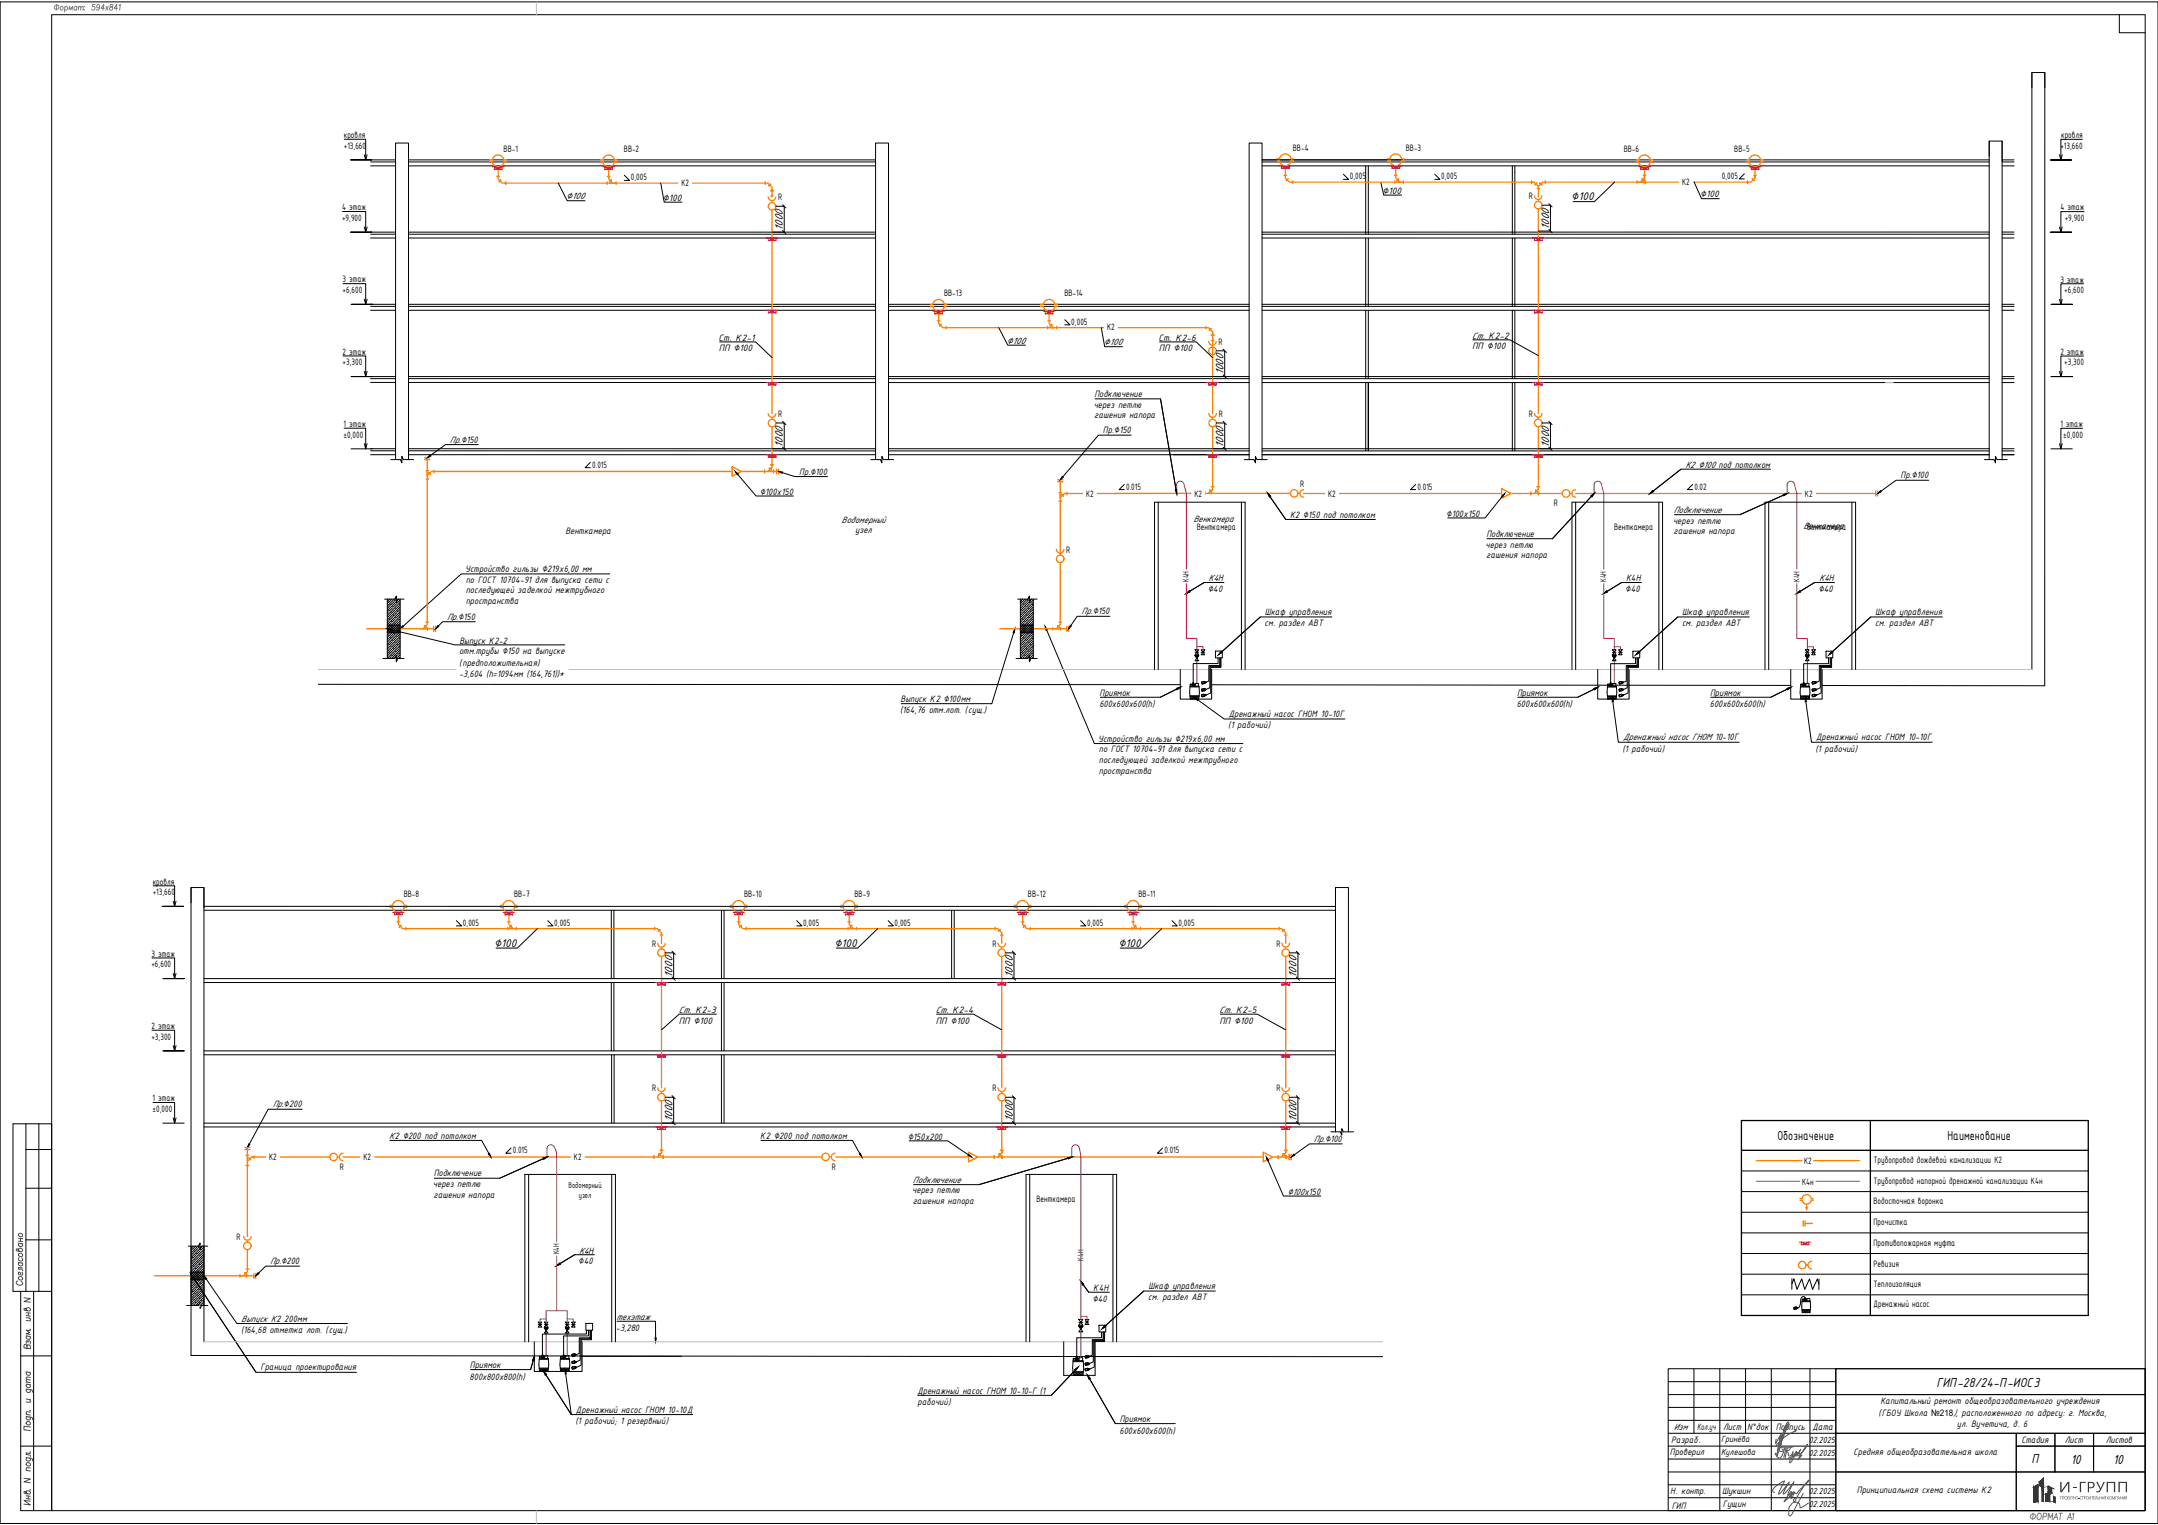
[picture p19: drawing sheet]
<svg xmlns="http://www.w3.org/2000/svg" width="841mm" height="594mm" viewBox="0 0 841 594" stroke-linecap="round" stroke-linejoin="round" font-family="sans-serif">
<defs><g id="words">
<text font-size="5.7" fill="#808080" x="790.2" y="593.4">ФОРМАТ А1</text>
<text font-size="5.6" fill="#193153" x="810" y="581.3">ГРУПП</text>
<g font-size="5.5">
<text x="692.7" y="444.1">Обозначение</text>
<text x="759" y="444.1">Наименование</text>
<text x="754.7" y="540.3">ГИП-28/24-П-ИОС3</text>
<text x="791.7" y="570">П</text>
<text x="807" y="570.3">10</text>
<text x="823.5" y="570.3">10</text>
</g>
<g font-size="4.7">
<text x="612.3" y="77.9">∅100</text>
<text x="603.7" y="89.6" transform="rotate(-90 603.7 89.6)">1000</text>
<text x="305.1" y="90" transform="rotate(-90 305.1 90)">1000</text>
<text x="476.8" y="146.3" transform="rotate(-90 476.8 146.3)">1000</text>
<text x="305.1" y="174.4" transform="rotate(-90 305.1 174.4)">1000</text>
<text x="476.8" y="174.4" transform="rotate(-90 476.8 174.4)">1000</text>
<text x="603.7" y="174.4" transform="rotate(-90 603.7 174.4)">1000</text>
<text x="192.6" y="368.7">∅100</text>
<text x="325.2" y="368.7">∅100</text>
<text x="435.8" y="368.7">∅100</text>
<text x="262" y="380.8" transform="rotate(-90 262 380.8)">1000</text>
<text x="394.7" y="380.8" transform="rotate(-90 394.7 380.8)">1000</text>
<text x="505.3" y="380.8" transform="rotate(-90 505.3 380.8)">1000</text>
<text x="262" y="437.1" transform="rotate(-90 262 437.1)">1000</text>
<text x="394.7" y="437.1" transform="rotate(-90 394.7 437.1)">1000</text>
<text x="505.3" y="437.1" transform="rotate(-90 505.3 437.1)">1000</text>
</g>
<g font-size="3.9">
<text x="134" y="53.7">кровля</text>
<text x="803.3" y="53.8">кровля</text>
<text x="134" y="57.9">+13,660</text>
<text x="196.2" y="59.1">ВВ-1</text>
<text x="243.1" y="59.1">ВВ-2</text>
<text x="503.8" y="58.7">ВВ-4</text>
<text x="547.9" y="58.7">ВВ-3</text>
<text x="632.8" y="59.1">ВВ-6</text>
<text x="675.9" y="59.1">ВВ-5</text>
<text x="803" y="58">+13,660</text>
<text x="245.8" y="70.3">0,005</text>
<text x="526.1" y="69.9">0,005</text>
<text x="561.7" y="69.9">0,005</text>
<text x="671" y="69.7">0,005</text>
<text x="220.5" y="77.7">∅100</text>
<text x="265.5" y="72.3">К2</text>
<text x="538.8" y="75.5">∅100</text>
<text x="595.9" y="77.6">R</text>
<text x="655.5" y="72.2">К2</text>
<text x="662.6" y="76.9">∅100</text>
<text x="133.3" y="81.9">4 этаж</text>
<text x="258.3" y="78.3">∅100</text>
<text x="303.3" y="78.1">R</text>
<text x="803" y="81.9">4 этаж</text>
<text x="133.3" y="86.1">+9,900</text>
<text x="804.7" y="86.1">+9,900</text>
<text x="133.5" y="110">3 этаж</text>
<text x="803" y="110.1">3 этаж</text>
<text x="133.5" y="114.2">+6,600</text>
<text x="367.9" y="115.4">ВВ-13</text>
<text x="414.8" y="115.4">ВВ-14</text>
<text x="804.4" y="114.2">+6,600</text>
<text x="417.5" y="126.5">0,005</text>
<text x="431.4" y="128.5">К2</text>
<text x="573.6" y="131.9">Ст. К2-2</text>
<text x="280.1" y="132.7">Ст. К2-1</text>
<text x="280.1" y="136.9">ПП ∅100</text>
<text x="392.2" y="134">∅100</text>
<text x="430" y="134.5">∅100</text>
<text x="451.5" y="132.7">Ст. К2-6</text>
<text x="451.6" y="136.9">ПП ∅100</text>
<text x="474.9" y="134.3">R</text>
<text x="573.7" y="136.1">ПП ∅100</text>
<text x="133.5" y="138.1">2 этаж</text>
<text x="133.5" y="142.3">+3,300</text>
<text x="803" y="138.2">2 этаж</text>
<text x="804.4" y="142.4">+3,300</text>
<text x="426.5" y="154.6">Подключение</text>
<text x="426.2" y="158.8">через петлю</text>
<text x="133.9" y="166.3">1 этаж</text>
<text x="303.3" y="162.4">R</text>
<text x="426.5" y="163">гашения напора</text>
<text x="475" y="162.4">R</text>
<text x="595.9" y="162.4">R</text>
<text x="803" y="166.3">1 этаж</text>
<text x="133.9" y="170.5">±0,000</text>
<text x="175.4" y="172.5">Пр.∅150</text>
<text x="429.8" y="168.8">Пр.∅150</text>
<text x="804.1" y="170.5">±0,000</text>
<text x="230.8" y="182.2">0.015</text>
<text x="311.5" y="184.9">Пр.∅100</text>
<text x="656.9" y="182.3">K2 ∅100 под потолком</text>
<text x="438.9" y="190.7">0.015</text>
<text x="506.8" y="189.9">R</text>
<text x="552.5" y="190.7">0.015</text>
<text x="660.4" y="190.7">0.02</text>
<text x="740.7" y="186.4">Пр.∅100</text>
<text x="296.1" y="192.7">∅100х150</text>
<text x="423.3" y="193.5">К2</text>
<text x="465.5" y="193.5">К2</text>
<text x="517.6" y="193.5">К2</text>
<text x="605.6" y="197.3">R</text>
<text x="703.4" y="193.5">К2</text>
<text x="328" y="203.6">Водомерный</text>
<text x="465.1" y="203.2">Венкамера</text>
<text x="502.8" y="201.9">K2 ∅150 под потолком</text>
<text x="563.7" y="201.3">∅100х150</text>
<text x="652" y="204">через петлю</text>
<text x="652.3" y="199.8">Подключение</text>
<text x="220.4" y="208.1">Венткамера</text>
<text x="333.3" y="207.7">узел</text>
<text x="466.4" y="206.3">Венткамера</text>
<text x="579.3" y="209.1">Подключение</text>
<text x="629.1" y="206.3">Венткамера</text>
<text x="652.3" y="208.1">гашения напора</text>
<text x="702.8" y="206.3">Венкамера</text>
<text x="704.3" y="206.3">Венткамера</text>
<text x="415.6" y="215.4">R</text>
<text x="579" y="213.3">через петлю</text>
<text x="579.2" y="217.5">гашения напора</text>
<text x="181.3" y="222.8">Устройство гильзы ∅219х6,00 мм</text>
<text x="181.5" y="227">по ГОСТ 10704-91 для выпуска сети с</text>
<text x="471" y="226.4">K4Н</text>
<text x="633.7" y="226.4">K4Н</text>
<text x="709" y="226.4">K4Н</text>
<text x="181.5" y="231.2">последующей заделкой межтрубного</text>
<text x="470.7" y="230.6">∅40</text>
<text x="633.4" y="230.6">∅40</text>
<text x="708.7" y="230.6">∅40</text>
<text x="181.5" y="235.4">пространства</text>
<text x="421.5" y="239.4">Пр.∅150</text>
<text x="492.9" y="239.6">Шкаф управления</text>
<text x="655.6" y="239.6">Шкаф управления</text>
<text x="730.8" y="239.6">Шкаф управления</text>
<text x="174.2" y="241.4">Пр.∅150</text>
<text x="492.8" y="243.8">см. раздел АВТ</text>
<text x="655.5" y="243.8">см. раздел АВТ</text>
<text x="730.8" y="243.8">см. раздел АВТ</text>
<text x="179.1" y="250.7">Выпуск К2-2</text>
<text x="178.9" y="254.9">отм.трубы ∅150 на выпуске</text>
<text x="178.9" y="259.3">(предположительная)</text>
<text x="178.9" y="263.8">-3,604 (h=1094мм (164,761))*</text>
<text x="351" y="273.4">Выпуск К2 ∅100мм</text>
<text x="428.4" y="275.6">600x600x600(h)</text>
<text x="428.5" y="271.1">Приямок</text>
<text x="591.1" y="275.6">600x600x600(h)</text>
<text x="591.2" y="271.2">Приямок</text>
<text x="666.4" y="275.6">600x600x600(h)</text>
<text x="666.5" y="271.2">Приямок</text>
<text x="350.8" y="277.8">(164,76 отм.лот. (сущ.)</text>
<text x="478.9" y="279.4">Дренажный насос ГНОМ 10-10Г</text>
<text x="478.7" y="283.8">(1 рабочий)</text>
<text x="428" y="288.9">Устройство гильзы ∅219х6,00 мм</text>
<text x="428.3" y="293.1">по ГОСТ 10704-91 для выпуска сети с</text>
<text x="632.3" y="292.8">(1 рабочий)</text>
<text x="632.6" y="288.4">Дренажный насос ГНОМ 10-10Г</text>
<text x="707.5" y="292.8">(1 рабочий)</text>
<text x="707.8" y="288.4">Дренажный насос ГНОМ 10-10Г</text>
<text x="428.3" y="297.3">последующей заделкой межтрубного</text>
<text x="428.3" y="301.5">пространства</text>
<text x="59.5" y="344.6">кровля</text>
<text x="59.5" y="348.8">+13,660</text>
<text x="157.3" y="349.5">ВВ-8</text>
<text x="200.4" y="349.5">ВВ-7</text>
<text x="290" y="349.5">ВВ-10</text>
<text x="333" y="349.5">ВВ-9</text>
<text x="400.6" y="349.5">ВВ-12</text>
<text x="443.7" y="349.5">ВВ-11</text>
<text x="180.4" y="360.7">0,005</text>
<text x="216" y="360.7">0,005</text>
<text x="313" y="360.7">0,005</text>
<text x="348.6" y="360.7">0,005</text>
<text x="423.7" y="360.7">0,005</text>
<text x="459.3" y="360.7">0,005</text>
<text x="254.2" y="368.8">R</text>
<text x="386.8" y="368.8">R</text>
<text x="497.4" y="368.8">R</text>
<text x="59" y="372.7">3 этаж</text>
<text x="59" y="376.9">+6,600</text>
<text x="264.4" y="394.6">Ст. К2-3</text>
<text x="364.6" y="394.6">Ст. К2-4</text>
<text x="475.1" y="394.6">Ст. К2-5</text>
<text x="59" y="400.8">2 этаж</text>
<text x="264.5" y="398.8">ПП ∅100</text>
<text x="364.7" y="398.8">ПП ∅100</text>
<text x="475.3" y="398.8">ПП ∅100</text>
<text x="59" y="405">+3,300</text>
<text x="254.2" y="425.1">R</text>
<text x="386.8" y="425.1">R</text>
<text x="497.4" y="425.1">R</text>
<text x="59.4" y="429">1 этаж</text>
<text x="106.3" y="431.3">Пр.∅200</text>
<text x="59.4" y="433.2">±0,000</text>
<text x="151.7" y="443.8">К2 ∅200 под потолком</text>
<text x="296.2" y="443.8">К2 ∅200 под потолком</text>
<text x="353.8" y="443.9">∅150х200</text>
<text x="199.9" y="449.3">0.015</text>
<text x="453.8" y="449.3">0.015</text>
<text x="512.1" y="444.9">Пр.∅100</text>
<text x="104.9" y="452">К2</text>
<text x="132.4" y="455.8">R</text>
<text x="141.6" y="452">К2</text>
<text x="223.7" y="452">К2</text>
<text x="324.2" y="455.8">R</text>
<text x="703.1" y="453.4">К2</text>
<text x="730.1" y="453">Трубопровод дождевой канализации К2</text>
<text x="169" y="458.2">Подключение</text>
<text x="355.8" y="460.7">Подключение</text>
<text x="702.3" y="461.4">К4н</text>
<text x="730.1" y="461.1">Трубопровод напорной дренажной канализации К4н</text>
<text x="168.7" y="462.4">через петлю</text>
<text x="168.9" y="466.6">гашения напора</text>
<text x="355.5" y="464.9">через петлю</text>
<text x="501.6" y="465.4">∅100х150</text>
<text x="355.7" y="469.1">гашения напора</text>
<text x="403.9" y="468.2">Венткамера</text>
<text x="730.1" y="469.1">Водосточная воронка</text>
<text x="730.1" y="477.2">Прочистка</text>
<text x="92.2" y="483.2">R</text>
<text x="730.1" y="485.2">Противопожарная муфта</text>
<text x="225.7" y="488.3">K4Н</text>
<text x="105.3" y="492.5">Пр.∅200</text>
<text x="225.4" y="492.5">∅40</text>
<text x="730.1" y="493.6">Ревизия</text>
<text x="426" y="502.9">К4Н</text>
<text x="447.5" y="502.2">Шкаф управления</text>
<text x="730.1" y="501.5">Теплоизоляция</text>
<text x="425.7" y="507.1">∅40</text>
<text x="447.4" y="506.4">см. раздел АВТ</text>
<text x="730.1" y="509.3">Дренажный насос</text>
<text x="94.1" y="514.8">Выпуск К2 200мм</text>
<text x="240.2" y="514.2">техэтаж</text>
<text x="93.9" y="519.3">(164,68 отметка лот. (сущ.)</text>
<text x="240.1" y="518.4">-3,280</text>
<text x="101.5" y="533.8">Граница проектирования</text>
<text x="183.2" y="533">Приямок</text>
<text x="183" y="537.5">800x800x800(h)</text>
<text x="357.5" y="542.9">Дренажный насос ГНОМ 10-10-Г (1</text>
<text x="224.5" y="550.3">Дренажный насос ГНОМ 10-10Д</text>
<text x="357.6" y="547.4">рабочий)</text>
<text x="732.1" y="551.6">(ГБОУ Школа №218), расположенного по адресу: г. Москва,</text>
<text x="732.9" y="547.1">Капитальный ремонт общеобразовательного учреждения</text>
<text x="224.3" y="554.8">(1 рабочий; 1 резервный)</text>
<text x="436.4" y="554.1">Приямок</text>
<text x="652.3" y="557.1">Изм</text>
<text x="661.4" y="557">Кол.уч</text>
<text x="671.6" y="557.1">Лист</text>
<text x="680.9" y="557.1">N°док</text>
<text x="692.1" y="557.1">Подпись</text>
<text x="706.4" y="556.9">Дата</text>
<text x="762.7" y="555.8">ул. Вучетича, д. 6</text>
<text x="436.3" y="558.5">600x600x600(h)</text>
<text x="651.3" y="562.1">Разраб.</text>
<text x="787.8" y="562.1">Стадия</text>
<text x="804.7" y="562.1">Лист</text>
<text x="820.7" y="562.1">Листов</text>
<text x="650.8" y="567">Проверил</text>
<text x="722.4" y="566.7">Средняя общеобразовательная школа</text>
<text x="723.7" y="581.5">Принципиальная схема системы К2</text>
<text x="650.9" y="582.1">Н. контр.</text>
<text x="651.5" y="587.7">ГИП</text>
<text x="671.1" y="582.1">Шукшин</text>
<text x="671.4" y="587.1">Гущин</text>
</g>
<g font-size="3.7">
<text x="670.7" y="561.9">Гринёва</text>
<text x="705" y="562.1">02.2025</text>
<text x="670.7" y="567">Кулешова</text>
<text x="705" y="567.1">02.2025</text>
<text x="705" y="582.1">02.2025</text>
<text x="705" y="587.2">02.2025</text>
</g>
<g font-size="3.4">
<text x="463.4" y="226.7" transform="rotate(-90 463.4 226.7)">К4Н</text>
<text x="626" y="226.7" transform="rotate(-90 626 226.7)">К4Н</text>
<text x="701.3" y="226.7" transform="rotate(-90 701.3 226.7)">К4Н</text>
<text x="221.6" y="462.9">Водомерный</text>
<text x="225.6" y="466.7">узел</text>
<text x="218" y="488.5" transform="rotate(-90 218 488.5)">К4Н</text>
<text x="422.3" y="491.1" transform="rotate(-90 422.3 491.1)">К4Н</text>
</g>
</g></defs>
<!-- layer: 0 -->
<g fill="none" stroke="#000" stroke-width=".39">
<path d="M791.9 34.2v-5.9h5v5.9M791.9 28.3v232.5M796.9 28.3v238.8h-86.8M134.2 54.2h8.3v8.1M775.2 55v124M780.3 55v124M811.5 54.3h-8.3v8M136.5 62.3h8.4h-8.1M142 60.3l.5 2 .6-2M144.4 63.1h9.8M144.4 64.6h9.8M144.4 62.3h9.8"/>
<path d="M159.2 63.1h182M159.2 64.6h182M159.2 62.3h182M305 79.8l1.2 1.2M491.9 63.1h283.3M491.9 64.6h283.3M491.9 62.3h283.3M532.2 64.6v26.6M533.3 64.6v26.6M589.4 64.6v26.6M590.4 64.6v26.6M601 79.9h3.3v10.1h-4.8"/>
<path d="M603.6 79.3l1.3 1.3M775.2 60.8v-5.8h5.1v8M780.3 63.1h4.6M780.3 64.6h4.6M780.3 62.3h4.6M799 62.3h8.3h-8M802.6 60.3l.6 2 .5-2M133.5 82.4h9v8M136.5 90.4h8.4h-8.1M142 88.4l.5 2 .6-2M144.4 91.2h9.8M144.4 92.7h9.8"/>
<path d="M144.4 90.4h9.8M159.2 91.2h182M159.2 92.7h182M159.2 90.4h182M302.4 80.4h3.2v10h-4.7M305 89.8l1.2 1.3M491.9 91.2h283.3M491.9 92.7h283.3M532.2 92.7v26.7M533.3 92.7v26.7M589.4 92.7v26.7M590.4 92.7v26.7"/>
<path d="M603.6 89.4l1.3 1.2M775.2 90.4h-283.3M780.3 91.2h4.6M780.3 92.7h4.6M780.3 90.4h4.6M799 90.4h8.3h-8M802.6 88.4l.6 2.1 .5-2.1M812.2 82.4h-9v8.1M133.7 110.5h8.8v8M136.8 118.5h8.3h-8M142 116.6l.5 1.9 .6-1.9M144.4 119.4h9.8"/>
<path d="M144.4 118.5h9.8M159.2 119.4h182M159.2 118.5h182M346.3 119.4h140.5M346.3 118.5h140.5M491.9 119.4h283.3M491.9 118.5h283.3M780.3 119.4h4.6M780.3 118.5h4.6M799.3 118.5h8.3h-8M802.6 116.6l.6 2 .5-2M812 110.5h-8.8v8.1"/>
<path d="M133.7 138.7h8.8v8M144.4 120.9h9.8M159.2 120.9h182M346.3 120.9h140.5M474 136.7h3.3v10h-4.7M476.7 136l1.2 1.3M491.9 120.9h283.3M532.2 120.9v26.6M533.3 120.9v26.6M589.4 120.9v26.6M590.4 120.9v26.6M780.3 120.9h4.6"/>
<path d="M812 138.7h-8.8v8M136.8 146.7h8.3h-8M142 144.7l.5 2 .6-2M144.4 147.5h9.8M144.4 149h9.8M144.4 146.7h9.8M159.2 147.5h182M159.2 149h182M159.2 146.7h182M346.3 147.5h140.5M346.3 149h140.5M346.3 146.7h140.5"/>
<path d="M476.7 146.1l1.2 1.2M491.9 147.5h283.3M491.9 149h283.3M491.9 146.7h283.3M532.2 149v26.6M589.4 149v26.6M590.4 149v26.6M780.3 147.5h4.6M780.3 149h4.6M780.3 146.7h4.6M799.3 146.7h8.3h-8M802.6 144.7l.6 2 .5-2"/>
<path d="M134.1 166.8h8.4v8.1M136.8 174.9h8.3M142 172.8l.5 2.1 .6-2.1M144.4 175.6h9.8M144.4 177.1h9.8M144.4 174.8h9.8M152.3 179h3.7l.6 1.3v-2.5l.6 1.2h4M154.2 179v-123.3h5v123.3M159.2 175.6l182 .1M159.2 177.1h182M159.2 174.8h182M302.4 164.8h3.2v10h-4.7"/>
<path d="M305 164.1l1.3 1.3M305 174.2l1.3 1.2M339.4 179h3.7l.6 1.3v-2.5l.6 1.2h4M341.2 179v-123.3h5.1v123.3M346.3 175.7h140.5M346.3 177.1h140.5M346.3 174.8h140.5M474 164.8h3.3v10h-4.7M476.7 174.2l1.2 1.2M476.7 164.1l1.2 1.3M485 179h3.7l.6 1.3v-2.5l.6 1.2h3.9M486.8 179v-123.3h5.1v123.3"/>
<path d="M491.9 175.7h283.3M491.9 177.1h283.3M491.9 174.8h283.3M533.3 175.6v-26.6v26.6M601 164.8h3.3v10h-4.8M603.6 174.2l1.3 1.2M603.6 164.1l1.3 1.3M773.4 179h3.7l.6 1.3v-2.5l.6 1.2h4M780.3 175.7h4.6M780.3 177.1h4.6M780.3 174.8h4.6M799.3 174.9h8.3"/>
<path d="M802.6 172.9l.6 2 .5-2M811.6 166.8h-8.4v8.1M451.4 195.6v65.2M483.8 195.6v65.2M614.1 195.6v65.2M646.5 195.6v65.2M689.3 195.6v65.2M721.7 195.6v65.2M149.9 233.4h4l.6-1.2v2.5l.5-1.3h2.5M150.9 233.4v23.1M151.1 235l-.2 .2M151.4 238.4l-.5 .4"/>
<path d="M151.4 234.8h.1M151.6 238.1h.1M151.8 233.4l-.9 .9M152 235.9l-1.1 1.1M152.3 239.3l-1.2 1.1M152.3 235.7h.1M152.5 239.1h.1M152.7 233.4l-1.1 1.1M152.9 236.8l-1.1 1.1M153.1 236.6h.1M153.4 240h.1M153.6 233.4l-2.7 2.7"/>
<path d="M153.6 234.3l-1.1 1.2M153.8 234.1h.1M153.8 237.7l-1.1 1.1M154 237.5h.1M154.5 234.4l-3.6 3.5M154.5 232.6l-.4 .4M154.5 233.5l-.5 .4M154.5 235.2l-1.1 1.2M154.7 235h.1M154.7 238.6l-1.1 1.1M155 238.4h.1M155.4 236.1l-1.1 1.2"/>
<path d="M155.4 233.4l-.7 .8M155.6 235.9h.1M155.6 239.5l-1.1 1.1M155.9 239.3h.1M155.9 234.7l-5 5M155.9 236.5l-5 5M155.9 238.3l-5 5M155.9 237.4l-.7 .7M155.9 233.8l-.9 1M155.9 233.4v23.1M155.9 235.6v.1M396.6 233.4h4l.6-1.2v2.5l.6-1.3h2.4"/>
<path d="M397.7 233.4v23.1M397.9 235l-.2 .2M398.1 234.8h.1M398.1 238.4l-.4 .4M398.3 238.1h.1M398.6 233.4l-.9 .9M398.8 235.9l-1.1 1.1M399 235.7h.1M399 239.3l-1.1 1.1M399.2 239.1h.1M399.4 233.4l-1.1 1.1M399.7 236.8l-1.2 1.1"/>
<path d="M399.9 236.6h.1M400.1 240h.1M400.3 234.3l-1.1 1.2M400.3 233.4l-2.6 2.7M400.5 234.1h.1M400.5 237.7l-1.1 1.1M400.8 237.5h.1M401.2 234.4l-3.5 3.5M401.2 232.6l-.4 .4M401.2 233.5l-.4 .4M401.2 235.2l-1.1 1.2M401.5 238.6l-1.2 1.1"/>
<path d="M401.5 235h.1M401.7 238.4h.1M402.2 236.1l-1.2 1.2M402.2 233.4l-.8 .8M402.4 235.9h.1M402.4 239.5l-1.2 1.1M402.6 239.3h.1M402.7 234.7l-5 5M402.7 236.5l-5 5M402.7 238.3l-5 5M402.7 237.4l-.8 .7M402.7 233.8l-1 1"/>
<path d="M402.7 233.4v23.1M402.7 235.6l-.1 .1M150.9 245.3l1.3 1.2M150.9 244.3l2.2 2.2M150.9 244.4l1-.9 3 3M150.9 245.3l1.9-1.8 3 3M150.9 246.1l.3 .4M151 246.5h4.9M151 243.5l-.1 .1M151.1 248.2l-.2 .1M151.3 248h.1M151.3 251.6l-.4 .3"/>
<path d="M151.5 251.3h.1M151.5 254.9l-.6 .6M151.6 241.8l-.7 .6M151.8 254.7h.1M151.8 241.5h.1M151.9 246.5l-1 .9M152 249.1l-1.1 1M152.2 248.8h.1M152.2 252.4l-1.1 1.2M152.4 252.2h.1M152.4 255.8l-.6 .7M152.5 242.7l-.8 .8"/>
<path d="M152.5 246.5l3-3 .4 .4-2.5 2.6M152.7 242.5h.1M152.7 255.6h.1M152.7 246.6l-1.2 1.1M152.9 250l-1.1 1.1M153.1 253.4l-1.1 1.1M153.1 249.7h.1M153.1 240.2l-1.1 1.1M153.4 253.1h.1M153.6 256.5h.1M153.6 247.5l-1.2 1.1M153.6 243.3h.1"/>
<path d="M153.7 243.5l2.2 2.3-.7 .7M153.7 246.5l-2.8 2.7M153.7 243.5l-2.8 2.8M153.8 247.3h.1M153.8 250.9l-1.1 1.1M154 250.7h.1M154 254.3l-1.1 1.1M154 241.1l-1.1 1.1M154.1 256l-.3 .3M154.2 254.1h.1M154.3 240.8h.1M154.5 257.4h.1"/>
<path d="M154.5 248.4l-1.1 1.1M154.5 243.5l1.4 1.4-1.6 1.6M154.6 246.5l-.6 .5M154.6 243.5l-3 3M154.7 248.2h.1M154.7 251.8l-1.1 1.1M154.8 257.1l-.1 .1M154.9 251.6h.1M154.9 255.2l-.4 .4M155 242l-1.2 1.1M155.1 254.9h.1M155.2 241.8h.1"/>
<path d="M155.3 249.3l-1.1 1.1M155.5 246.5l-4.6 4.6M155.6 249.1h.1M155.6 252.7l-1.1 1.1M155.8 252.4h.1M155.8 256.1l-.5 .4M155.9 242.9l-.6 .6M155.9 243.5h-5l3.1 3M155.9 253.3l-3.3 3.2M155.9 251.4l-5 5.1M155.9 249.6l-5 5M155.9 255l-1.4 1.6"/>
<path d="M155.9 247.8l-5 5M155.9 254.1l-.6 .6M155.9 250.5l-.8 .8M155.9 248.7l-.1 .1M155.9 246.9l-1 1.1M155.9 240.1l-3.3 3.4M155.9 241.9l-1.5 1.6M155.9 241l-.5 .5M157.5 256.5h-2.5l-.5 1.3v-2.5l-.6 1.2h-4.7M397.7 246.1l.3 .4M397.7 245.3l1.2 1.2M397.7 243.5h5"/>
<path d="M397.7 244.3l2.1 2.2M397.7 246.5h5M397.7 246.5h.1M397.7 243.5l3 3M397.7 243.5v.1M397.8 248.2l-.1 .1M398 248h.1M398 251.6l-.3 .3M398.3 251.3h.1M398.3 254.9l-.6 .6M398.3 241.8l-.6 .6M398.5 241.5h.1"/>
<path d="M398.5 254.7h.1M398.6 246.5l-.9 .9M398.6 243.5l3 3M398.6 243.5l-.9 .9M398.7 249.1l-1 1M398.9 248.8h.1M398.9 252.4l-1.1 1.2M399.2 252.2h.1M399.2 255.8l-.7 .7M399.2 242.7l-.8 .8M399.4 255.6h.1M399.4 246.6l-1.1 1.1"/>
<path d="M399.4 242.5h.1M399.5 243.5l3 3M399.6 243.5l-1.9 1.8M399.6 250l-1.1 1.1M399.9 253.4l-1.2 1.1M399.9 249.7h.1M399.9 240.2l-1.1 1.1M400.1 253.1h.1M400.3 256.5h.1M400.3 247.5l-1.1 1.1M400.3 243.3h.1M400.4 243.5l2.3 2.3-.8 .7"/>
<path d="M400.4 246.5l-2.7 2.7M400.5 243.5l-2.8 2.8M400.5 247.3h.1M400.5 250.9l-1.1 1.1M400.8 250.7h.1M400.8 254.3l-1.2 1.1M400.8 241.1l-1.1 1.1M400.8 256l-.3 .3M401 254.1h.1M401 240.8h.1M401.1 246.5l1.6-1.6-1.4-1.4-3 3M401.2 257.4h.1"/>
<path d="M401.2 248.4l-1.1 1.1M401.3 246.5l-.5 .5M401.4 248.2h.1M401.4 251.8l-1.1 1.1M401.5 257.1l-.1 .1M401.6 251.6h.1M401.6 255.2l-.4 .4M401.7 242l-1.2 1.1M401.9 254.9h.1M401.9 241.8h.1M402.1 249.3l-1.1 1.1M402.2 243.5l.5 .4-2.5 2.6"/>
<path d="M402.2 246.5l-4.5 4.6M402.3 243.5l-3.1 3M402.3 249.1h.1M402.3 252.7l-1.1 1.1M402.5 252.4h.1M402.5 256.1l-.4 .4M402.6 242.9l-.6 .6M402.7 241.9l-1.6 1.6M402.7 241l-.5 .5M402.7 253.3l-3.3 3.2M402.7 251.4l-5 5.1M402.7 249.6l-5 5"/>
<path d="M402.7 255l-1.5 1.6M402.7 247.8l-5 5M402.7 254.1l-.6 .6M402.7 250.5l-.8 .8M402.7 248.7l-.2 .1M402.7 246.9l-1.1 1.1M402.7 240.1l-3.4 3.4M404.2 256.5h-2.4l-.6 1.3v-2.5l-.6 1.2h-4.6M124 266.6l336 .1M449.9 260.8v-65.2h35.4v65.2M460 260.8v11.5h12.2v-11.5M472.2 266.8l225.7 .2"/>
<path d="M612.6 260.8v-65.2h35.3v65.2M622.7 260.8v11.5h12.2v-11.5M687.9 260.8v-65.2h35.3v65.2M697.9 260.8v11.5h12.2v-11.5M59.7 345.1h8.4v8M63.1 353.1h8.4h-8.1M67.5 351.1l.6 2 .5-2M74.5 351.7v-5.9h5v8M74.5 345.8v182.2l464.4 .5M79.5 353.1h441M79.5 354.6h441M79.5 345.8v176.9"/>
<path d="M238.2 354.6v26.6M239.3 354.6v26.6M281.2 354.6v26.6M282.2 354.6v26.6M370.9 354.6v26.6M371.9 354.6v26.6M59.2 373.2h8.9v8M67.5 379.2l.6 2 .5-2M259.3 371.2h3.2v10h-4.7M261.9 370.6l1.3 1.2M391.9 371.2h3.3v10h-4.8M394.5 370.6l1.3 1.2"/>
<path d="M502.6 371.2h3.2v10h-4.7M505.2 370.6l1.2 1.2M63.4 381.2h8.4h-8.1M79.5 381.2h441M79.5 382.7h441M238.2 382.7v26.7M239.3 382.7v26.7M261.9 380.6l1.3 1.3M281.2 382.7v26.7M282.2 382.7v26.7M394.5 380.6l1.3 1.3M505.2 380.6l1.2 1.3"/>
<path d="M59.2 401.3h8.9v8.1M63.4 409.4h8.4h-8.1M67.5 407.3l.6 2.1 .5-2.1M79.5 409.4h441M79.5 410.9h441M238.4 410.9v26.6M239.3 410.9v26.6M281.2 410.9v26.6M282.2 410.9v26.6M59.6 429.5h8.5v8M63.4 437.5h8.4M67.5 435.5l.6 2 .5-2"/>
<path d="M79.5 437.5h441M79.5 439h441M259.3 427.5h3.2v10h-4.7M261.9 426.8l1.3 1.3M261.9 436.9l1.3 1.3M391.9 427.5h3.3v10h-4.8M394.5 426.9l1.3 1.2M394.5 436.9l1.3 1.3M502.6 427.5h3.2v10h-4.7M505.2 426.8l1.2 1.3M505.2 436.9l1.2 1.3M206 457.5v65.2"/>
<path d="M238.4 457.5v65.2M401.3 457.5v65.2M433.7 457.5v65.2M518.7 440.9h3.6l.6 1.3v-2.5l.6 1.2h4M520.5 440.9v-95.1h5v95.1M678.7 456.2h135.1M678.7 464.2h135.1M678.7 472.2h135.1M73.4 485.5h4l.6-1.3v2.5l.6-1.2h2.4M74.5 498.2l.3 .3M74.5 497.3l1.2 1.2M74.5 495.6l3 2.9"/>
<path d="M74.5 495.5h5M74.5 496.4l2.1 2.1M74.5 496.5l.9-1 3 3M74.5 498.5h5M74.7 487.1l-.2 .1M74.9 486.8h.1M74.9 490.4l-.4 .5M75.1 490.2h.1M75.1 493.8l-.6 .7M75.3 485.5l-.8 .8M75.3 493.6h.1M75.4 498.5l-.9 1"/>
<path d="M75.6 487.9l-1.1 1.1M75.8 491.3l-1.1 1.2M75.8 487.7h.1M76 491.1h.1M76 494.7l-.8 .8M76 498.5l3-3 .5 .5-2.6 2.5M76.2 498.7l-1.2 1.1M76.2 494.5h.1M76.2 485.5l-1.1 1.1M76.3 495.5l3 3M76.4 495.5l-1.9 1.9M76.4 488.8l-1.1 1.2"/>
<path d="M76.7 492.2l-1.1 1.2M76.7 488.6h.1M76.9 492h.1M77.1 499.5l-1.1 1.2M77.1 495.4h.1M77.1 486.4l-1.1 1.1M77.1 485.5l-2.6 2.7M77.2 495.5l2.3 2.3-.8 .7M77.2 498.5l-2.7 2.8M77.2 495.5l-2.7 2.8M77.3 489.8l-1.1 1.1M77.3 486.1h.1"/>
<path d="M77.3 499.3h.1M77.6 489.5h.1M77.6 493.2l-1.2 1.1M77.8 492.9h.1M77.8 498.5l1.7-1.6-1.4-1.4-3 3M78 484.6l-.4 .4M78 485.5l-.4 .4M78 486.4l-3.5 3.5M78 487.3l-1.1 1.1M78.1 498.5l-.6 .6M78.3 487.1h.1M78.3 490.7l-1.2 1.1"/>
<path d="M78.5 490.4h.1M78.5 494l-1.2 1.2M78.7 493.8h.1M78.9 485.5l-.7 .7M78.9 488.2l-1.1 1.1M79 498.5l-4.5 4.6M79.1 487.9h.1M79.1 491.5l-1.1 1.2M79.4 494.9l-.6 .6M79.4 491.3h.1M79.5 499.9l-5 5M79.5 499l-1.1 1"/>
<path d="M79.5 494l-1.6 1.5M79.5 485.8l-1 1M79.5 487.7h-.1M79.5 492.1l-3.4 3.4M79.5 493.1l-.6 .5M79.5 486.7l-5 5.1M79.5 488.5l-5 5.1M79.5 490.4l-5 5M79.5 489.4l-.8 .8M678.7 488.3h135.1M678.7 480.3h135.1M678.7 496.4h135.1"/>
<path d="M74.6 500.2l-.1 .2M74.8 500h.1M74.8 503.6l-.3 .4M75 503.4h.1M75 507l-.5 .6M75.3 506.8h.1M75.5 501.1l-1 1.1M75.7 500.9h.1M75.7 504.5l-1.1 1.1M76 504.3h.1M76 507.9l-.7 .7M76.2 507.7h.1"/>
<path d="M76.4 502l-1.1 1.1M76.7 505.4l-1.2 1.1M76.7 501.8h.1M76.9 505.2h.1M77.1 508.6h.1M77.3 502.9l-1.1 1.2M77.5 502.7h.1M77.5 506.3l-1.1 1.2M77.6 508l-.3 .4M77.8 506.1h.1M78 509.5h.1M78 507.3l-.6 1.3h-4.6"/>
<path d="M78 500.4l-1.1 1.2M78.2 500.2h.1M78.2 503.8l-1.1 1.2M78.3 509.2h-.1M78.4 503.6h.1M78.4 507.2l-.4 .5M78.6 507h.1M78.9 501.4l-1.1 1.1M79.1 501.1h.1M79.1 504.8l-1.1 1.1M79.3 504.5h.1M79.3 508.1l-.4 .5"/>
<path d="M79.5 505.3l-3.3 3.3M79.5 503.5l-5 5M79.5 501.7l-5 5M79.5 507.1l-1.5 1.5M79.5 506.2l-.6 .6M79.5 502.6l-.9 .8M79.5 500.8l-.2 .1M81 508.6h-2.4l-.6 1.2M678.7 504.4h135.1M204.5 522.7v-65.2h35.3v65.2M208.2 522.7v11.6h18.7v-11.6M226.6 528.4h38.9"/>
<path d="M399.9 522.7v-65.2h35.3v65.2M414.6 522.7v13.1h12.2v-13.1"/>
</g>
<g fill="none" stroke="#ff7f00" stroke-width=".51">
<path d="M190.9 62.3h.9a2.31 2.31 0 0 1 2.3-1.9 2.31 2.31 0 0 1 2.3 1.9h1M190.9 63.1h.9a2.31 2.31 0 0 0 2.3 1.9 2.31 2.31 0 0 0 2.3-1.9h1M193.6 68.7h1M194.1 65v4.7l1.7 1.6h1.3M195.2 70.1l-.7 .7M196.8 71.3h102.5l1.6 1.7v1.3M197.1 70.8v1.1M233.9 62.3h1a2.31 2.31 0 0 1 2.3-1.9 2.31 2.31 0 0 1 2.3 1.9h.9M234 63.1h.9a2.31 2.31 0 0 0 2.3 1.9 2.31 2.31 0 0 0 2.3-1.9h.9M236.6 70.8v1.1M236.7 68.7h1M237.2 65v4.7l1.6 1.6"/>
<path d="M238.3 70.1l-.7 .7M240.1 70.8v1.1M298.3 70.8v1.1M299.4 76.7a1.46 1.46 0 0 0 1.5 1.5 1.46 1.46 0 0 0 1.4-1.5M300.3 71.7l-.7 .7M300.4 74.3h1M300.4 76.3h1M300.9 73.7v3M300.9 78.2v.7M497.6 61.9h1a2.31 2.31 0 0 1 2.3-1.9 2.31 2.31 0 0 1 2.3 1.9h1M497.7 62.7h1M498.6 62.7a2.31 2.31 0 0 0 2.3 1.9 2.31 2.31 0 0 0 2.3-1.9"/>
<path d="M500.4 68.3h1M500.9 64.6v4.7l1.7 1.7h1.2M502 69.7l-.7 .7M503.2 62.7h1M503.5 71h94.4l1.6 1.6v4.1M503.8 70.5v.9M540.7 61.9h1a2.31 2.31 0 0 1 2.3-1.9 2.31 2.31 0 0 1 2.2 1.9M540.8 62.7h.9M541.7 62.7a2.31 2.31 0 0 0 2.2 1.9 2.31 2.31 0 0 0 2.3-1.9M543.5 68.3h1M543.6 70.5v.9M544 64.6v4.7l1.6 1.7"/>
<path d="M545 69.7l-.6 .7M546.2 62.7h1M546.3 61.9h.9M546.9 70.5v.9M596.9 70.5v.9M598 76.2a1.46 1.46 0 0 0 1.5 1.5 1.46 1.46 0 0 0 1.4-1.5M599 71.3l-.8 .7M599 73.4h1M599.5 77.7v.8M600.1 71.3l.7 .7M602.2 70.5v.9M637.7 62.3h.9a2.31 2.31 0 0 1 2.3-1.9 2.31 2.31 0 0 1 2.3 1.9h1"/>
<path d="M637.7 63.1h.9a2.31 2.31 0 0 0 2.3 1.9 2.31 2.31 0 0 0 2.3-1.9h1M638 70.5v.9M639.9 69.7l.7 .7M640.4 68.3h1M640.9 68.3v1l-1.6 1.7M640.9 65v6.3M641.3 70.5v.9M680.7 63.1h1M680.7 62.3h1M681 70.5v.9M681.3 71h-80.1l-1.6 1.6M682.9 69.7l.7 .7"/>
<path d="M683.5 68.3h1M684 65v4.3M684 68.3v1l-1.6 1.7h-1.4M687.2 63.1h-1a2.31 2.31 0 0 1-2.3 1.9 2.31 2.31 0 0 1-2.2-1.9M687.3 62.3h-1.1a2.31 2.31 0 0 0-2.3-1.9 2.31 2.31 0 0 0-2.2 1.9M300.9 81.9v79.2M599.5 81.4v79.7M362.5 118.5h1a2.31 2.31 0 0 1 2.3-1.9 2.31 2.31 0 0 1 2.3 1.9l.9 .1M362.6 119.4h.9a2.31 2.31 0 0 0 2.3 1.9 2.31 2.31 0 0 0 2.3-1.9h.9M405.6 118.5h1M405.6 119.4h1M406.6 119.4a2.31 2.31 0 0 0 2.3 1.9 2.31 2.31 0 0 0 2.2-1.9h1"/>
<path d="M406.6 118.5a2.31 2.31 0 0 1 2.3-1.9 2.31 2.31 0 0 1 2.2 1.9l1 .1M365.3 125h1M365.8 121.3v4.7l1.6 1.6h1.4M366.9 126.3l-.7 .8M368.5 127.6h102.4l1.7 1.7v1.3M368.8 127.1v1M408.3 127.1v1M408.4 125h1M408.9 121.3v4.7l1.6 1.6M409.9 126.3l-.7 .8M411.8 127.1v1M469.9 127.1v1"/>
<path d="M471.1 133a1.46 1.46 0 0 0 1.4 1.5 1.46 1.46 0 0 0 1.5-1.5M472 128l-.7 .7M472.1 130.6h1M472.1 132.6h1M472.6 134.5v.7M472.6 130v3M472.6 129.3v31.8M165.5 179.1h2M165.5 178.3h2M166.5 179.1v63.3M299.4 161.1a1.46 1.46 0 0 0 1.5 1.5 1.46 1.46 0 0 0 1.4-1.5M300.9 162.6v.7"/>
<path d="M300.9 166.3v15.7l-1.6 1.7M471.1 161.1a1.46 1.46 0 0 0 1.5 1.5 1.46 1.46 0 0 0 1.4-1.5M472.6 166.3v24.3l-1.7 1.6M472.6 162.6v.7M598 161.1a1.46 1.46 0 0 0 1.5 1.4 1.46 1.46 0 0 0 1.4-1.4M599.5 162.6v.7M599.5 166.2v24.4l-1.6 1.6M166 183.4h1M166.1 186.6h1M167 184l.8 .7M169.1 183.1v1.1M285.4 181.8l3.5 1.9-3.5 1.8z"/>
<path d="M298 183.1v1.1M299.8 182.4l.8 .7M300.4 181h1M301.4 183.1v1.1v-1.1M302.7 183.7h-134.6l-1.6 1.6M302.7 182.7v2M303.4 182.7v2M412.2 187.7h2M412.2 186.9h2M412.7 192h1M412.7 195.2h1M413.2 187.7v28.6"/>
<path d="M413.8 192.6l.7 .7M415.9 192.2h-1l-1.7 1.7M415.9 191.7v1M469.6 191.7v1M471.5 190.9l.7 .8M472.1 189.6h1M502.9 192.2h-88M505.9 192.2h.7M508.1 190.8a1.46 1.46 0 0 0-1.5 1.4 1.46 1.46 0 0 0 1.4 1.5M508.1 192.2h100.8M585.2 190.4l3.6 1.8-3.6 1.9zM596.6 191.7v1"/>
<path d="M598.5 190.9l.7 .8M599 189.6h1M599.6 191.7v1M611.8 192.2h.7M614 190.8a1.46 1.46 0 0 0-1.5 1.4 1.46 1.46 0 0 0 1.5 1.5M614.2 192.2h116.8M731 191.2v2M731.8 191.2v2M411.7 214a1.46 1.46 0 0 0 1.5 1.5 1.46 1.46 0 0 0 1.4-1.5M413.2 219.2v23.2M142.9 245h26.1M165.4 243.7l.7 .7"/>
<path d="M166 242.3h1M166.5 242.3v1l-1.7 1.7M166.6 244.5v1M169 244v2M169.7 244v2M389.7 245h26M410.3 244.5v1M412.1 243.7l.8 .7M412.7 242.3h1M413.2 242.3v1l-1.6 1.7M413.4 244.5v1M415.7 244v2"/>
<path d="M416.5 244v2M152 352.7h1M152 353.5h1M153 352.7a2.31 2.31 0 0 1 2.3-1.9 2.31 2.31 0 0 1 2.2 1.9h1M154.8 359.1h1M155.3 355.4v4.7l1.6 1.7h1.3M158.5 353.5h-1a2.31 2.31 0 0 1-2.3 1.9 2.31 2.31 0 0 1-2.2-1.9M195 352.7h1a2.31 2.31 0 0 1 2.3-1.9 2.31 2.31 0 0 1 2.3 1.9h1M195.1 353.5h.9a2.31 2.31 0 0 0 2.3 1.9 2.31 2.31 0 0 0 2.3-1.9h.9M197.8 359.1h1M198.3 355.4v4.7l1.7 1.7M284.6 352.7h1.1"/>
<path d="M284.6 353.5h1.1M285.6 352.7a2.31 2.31 0 0 1 2.3-1.9 2.31 2.31 0 0 1 2.2 1.9h1M287.4 359.1h1M287.9 355.4v4.7l1.6 1.7h1.3M291.1 353.5h-1a2.31 2.31 0 0 1-2.2 1.9 2.31 2.31 0 0 1-2.3-1.9M327.6 352.7h1.1M327.7 353.5h1M328.7 352.7a2.31 2.31 0 0 1 2.2-1.9 2.31 2.31 0 0 1 2.3 1.9h1M330.4 359.1h1.1M330.9 355.4v4.7l1.7 1.7M334.2 353.5h-1a2.31 2.31 0 0 1-2.3 1.9 2.31 2.31 0 0 1-2.2-1.9M395.3 352.7h1a2.31 2.31 0 0 1 2.2-1.9 2.31 2.31 0 0 1 2.3 1.9h1"/>
<path d="M395.3 353.5h1a2.31 2.31 0 0 0 2.2 1.9 2.31 2.31 0 0 0 2.3-1.9h1M398 359.1h1M398.6 355.4v4.7l1.6 1.7h1.3M438.3 352.7h1a2.31 2.31 0 0 1 2.3-1.9 2.31 2.31 0 0 1 2.3 1.9h.9M438.3 353.5h1a2.31 2.31 0 0 0 2.3 1.9 2.31 2.31 0 0 0 2.3-1.9h.9M441.1 359.1h1M441.6 355.4v4.7l1.6 1.7M156.3 360.5l-.7 .7M157.9 361.8h98.3l1.6 1.6v4.1M158.2 361.2v1.1M197.9 361.2v1.1M199.4 360.5l-.7 .7"/>
<path d="M201.2 361.2v1.1M255.2 361.2v1.1M256.3 367.5a1.46 1.46 0 0 0 1.5 1.4 1.46 1.46 0 0 0 1.4-1.4M257.2 362.1l-.7 .7M257.3 364.3h1M257.8 372.6v51.2M257.8 368.9v.8M289 360.5l-.8 .7M290.5 361.8h98.3l1.6 1.6v4.1M290.8 361.2v1.1M330.5 361.2v1.1M332 360.5l-.7 .7"/>
<path d="M333.9 361.2v1.1M387.8 361.2v1.1M388.9 367.5a1.46 1.46 0 0 0 1.5 1.4 1.46 1.46 0 0 0 1.5-1.4M389.9 362.1l-.7 .7M389.9 364.3h1M390.4 368.9v.8M390.4 372.6v51.2M399.6 360.5l-.7 .7M401.2 361.8h98.2l1.7 1.6v4.1M401.5 361.2v1.1M441.2 361.2v1.1M442.7 360.5l-.8 .7"/>
<path d="M444.5 361.2v1.1M498.5 361.2v1.1M499.6 367.5a1.46 1.46 0 0 0 1.5 1.4 1.46 1.46 0 0 0 1.4-1.4M500.5 362.1l-.7 .7M500.6 364.3h1M501.1 368.9v.8M501.1 372.6v51.2M256.3 423.7a1.46 1.46 0 0 0 1.5 1.5 1.46 1.46 0 0 0 1.4-1.5M257.8 428.9v20.2l-1.6 1.6M257.8 425.3v.7M388.9 423.7a1.46 1.46 0 0 0 1.5 1.5 1.46 1.46 0 0 0 1.5-1.5M390.4 425.3v.7"/>
<path d="M390.4 428.9v20.2M499.6 423.7a1.46 1.46 0 0 0 1.5 1.5 1.46 1.46 0 0 0 1.4-1.5M501.1 428.9v20.2l-1.7 1.6M501.1 425.3v.7M95.4 447.8h2M95.4 447.1h2M95.9 454h1M95.9 450.1h1M96.4 447.8v33.9M97 451.1l.7 .7M98.1 450.7h30.5M99 450.7h-.9l-1.7 1.7"/>
<path d="M99 450.2v1M131.5 450.7h.7M133.7 449.3a1.46 1.46 0 0 0-1.5 1.4 1.46 1.46 0 0 0 1.5 1.5M133.7 450.7h186.6M254.9 450.2v1M256.7 449.5l.8 .7M257.3 448.1h1M258.5 450.2v1v-1M323.3 450.7h.7M325.5 449.3a1.46 1.46 0 0 0-1.5 1.4 1.46 1.46 0 0 0 1.5 1.5M325.8 450.7h176.6M377.5 448.9l3.5 1.8-3.5 1.9z"/>
<path d="M387.5 450.2v1M389.4 449.5l.7 .7M389.9 448.1h1M390.4 448.1v1l-1.6 1.6M390.6 450.2v1M492.4 448.9l3.5 1.8-3.5 1.9zM498.1 450.2v1M500 449.5l.7 .7M500.6 448.1h1M501.2 450.2v1v-1M502.4 449.7v2.1M503.2 449.7v2.1"/>
<path d="M684.5 452.1h40.2M701.5 467.6h.8a1.84 1.84 0 0 0 1.8 1.5 1.84 1.84 0 0 0 1.8-1.5h.8M702.8 475.6v2M703.5 476.6h2.9M703.5 475.6v2M703.7 470.5h.8M704.1 469.1v2.3M705.9 467h.8M705.9 466.9a1.84 1.84 0 0 0-1.8-1.5 1.84 1.84 0 0 0-1.8 1.5h-.9M60.1 497h38.8M93.5 496.5v1M94.9 481.7a1.46 1.46 0 0 0 1.5 1.4 1.46 1.46 0 0 0 1.5-1.4"/>
<path d="M95.4 495.7l.7 .8M95.9 494.4h1M96.1 496.5v1M96.4 494.4v1l-1.6 1.6M96.4 483.2v.7M96.4 486.8v7.6M98.9 496v2M99.7 496v2M703.9 492.9h.7M706 491.4a1.46 1.46 0 0 0-1.4 1.4 1.46 1.46 0 0 0 1.4 1.5"/>
<circle cx="599.5" cy="79.9" r="1.46"/>
<circle cx="300.9" cy="80.4" r="1.46"/>
<circle cx="472.5" cy="136.6" r="1.46"/>
<circle cx="300.9" cy="164.8" r="1.46"/>
<circle cx="472.6" cy="164.8" r="1.46"/>
<circle cx="599.5" cy="164.8" r="1.46"/>
<circle cx="504.4" cy="192.2" r="1.46"/>
<circle cx="610.3" cy="192.2" r="1.46"/>
<circle cx="413.2" cy="217.7" r="1.46"/>
<circle cx="257.8" cy="371.1" r="1.46"/>
<circle cx="390.4" cy="371.1" r="1.46"/>
<circle cx="501.1" cy="371.1" r="1.46"/>
<circle cx="257.8" cy="427.4" r="1.46"/>
<circle cx="390.4" cy="427.4" r="1.46"/>
<circle cx="501.1" cy="427.4" r="1.46"/>
<circle cx="130" cy="450.7" r="1.46"/>
<circle cx="321.8" cy="450.7" r="1.46"/>
<circle cx="96.4" cy="485.3" r="1.46"/>
<circle cx="702.4" cy="492.8" r="1.46"/>
</g>
<g fill="#fff" stroke="#fff" stroke-width=".39">
<path d="M430.4 126v2.5l5.1-2.5zM430.4 128.5l5.1-2.5v2.5z"/>
<path d="M654.5 69.7v2.5l5.1-2.5zM654.5 72.2l5.1-2.5v2.5z"/>
<path d="M516.6 191v2.5l5.1-2.5zM516.6 193.5l5.1-2.5v2.5z"/>
<path d="M474.5 159.9v2.5l2.5-2.5zM474.5 162.4l2.5-2.5v2.5z"/>
<path d="M474.5 131.8v2.5l2.5-2.5zM474.5 134.3l2.5-2.5v2.5z"/>
<path d="M506.3 187.4v2.5l2.6-2.5zM506.3 189.9l2.6-2.5v2.5z"/>
<path d="M702.4 191v2.5l5.1-2.5zM702.4 193.5l5.1-2.5v2.5z"/>
<path d="M595.4 159.9v2.5l2.6-2.5zM595.4 162.4l2.6-2.5v2.5z"/>
<path d="M595.4 75v2.6l2.6-2.6zM595.4 77.6l2.6-2.6v2.6z"/>
<path d="M699 222v5h2.3zM699 222h2.3v5z"/>
<path d="M415.1 212.9v2.5l2.6-2.5zM415.1 215.4l2.6-2.5v2.5z"/>
<path d="M605.1 194.8v2.5l2.5-2.5zM605.1 197.3l2.5-2.5v2.5z"/>
<path d="M422.3 191v2.5l5-2.5zM422.3 193.5l5-2.5v2.5z"/>
<path d="M464.5 190.9v2.6l5-2.6zM464.5 193.5l5-2.6v2.6z"/>
<path d="M461.1 222v5h2.3zM461.1 222h2.3v5z"/>
<path d="M264.5 69.8v2.5l5.1-2.5zM264.5 72.3l5.1-2.5v2.5z"/>
<path d="M302.8 159.9v2.5l2.6-2.5zM302.8 162.4l2.6-2.5v2.5z"/>
<path d="M302.8 75.5v2.6l2.6-2.6zM302.8 78.1l2.6-2.6v2.6z"/>
<path d="M623.8 222v5h2.2zM623.8 222h2.2v5z"/>
<path d="M702.7 450.9v2.5l3.8-2.5zM702.7 453.4l3.8-2.5v2.5z"/>
<path d="M701.8 458.9v2.5l5.6-2.5zM701.8 461.4l5.6-2.5v2.5z"/>
<path d="M140.6 449.5v2.5l5.1-2.5zM140.6 452l5.1-2.5v2.5z"/>
<path d="M222.7 449.5v2.5l5-2.5zM222.7 452l5-2.5v2.5z"/>
<path d="M420 486.5v5h2.3zM420 486.5h2.3v5z"/>
<path d="M253.6 422.5v2.6l2.7-2.6zM253.6 425.1l2.7-2.6v2.6z"/>
<path d="M253.6 366.3v2.5l2.7-2.5zM253.6 368.8l2.7-2.5v2.5z"/>
<path d="M91.8 480.7v2.5l2.5-2.5zM91.8 483.2l2.5-2.5v2.5z"/>
<path d="M131.9 453.3v2.5l2.6-2.5zM131.9 455.8l2.6-2.5v2.5z"/>
<path d="M386.3 422.5v2.6l2.6-2.6zM386.3 425.1l2.6-2.6v2.6z"/>
<path d="M386.3 366.3v2.5l2.6-2.5zM386.3 368.8l2.6-2.5v2.5z"/>
<path d="M103.9 449.5v2.5l5-2.5zM103.9 452l5-2.5v2.5z"/>
<path d="M323.7 453.3v2.5l2.6-2.5zM323.7 455.8l2.6-2.5v2.5z"/>
<path d="M496.9 422.5v2.6l2.6-2.6zM496.9 425.1l2.6-2.6v2.6z"/>
<path d="M496.9 366.3v2.5l2.6-2.5zM496.9 368.8l2.6-2.5v2.5z"/>
<path d="M215.8 483.9v5.1h2.2zM215.8 483.9h2.2v5.1z"/>
</g>
<path d="M465.7 255.4h1.4l-.6 1zM628.4 255.5h1.4l-.7 .9zM703.7 255.5h1.3l-.6 .9zM212.2 517.3h1.4l-.8 1zM220.4 517.3h1.4l-.7 1zM420.4 516.6h1.6l-.8 1.2z" fill="#000" stroke="#000" stroke-width=".39"/>
<g fill="none" stroke="#000" stroke-width=".39">
<path d="M217.6 71.3l3.5 6.9h6.9M257.5 71.3l1.4 7.5h6.9M538.1 71l1.2 5h6.9M629.2 71l-7.8 7.5h-8.3M660.3 71l2.8 6.4h6.9M280.4 133.2h14.1l6.4 6.1M389.2 127.6l3.6 6.9h6.9M429.2 127.6l1.3 7.5h7M451.9 133.2h14.3l6.4 6.1M574 132.4h14.5l11 6.1M465.7 254.1h1.4M465.7 255.4h1.4"/>
<path d="M465.7 255.4h1.4l-1.4 2h1.4zM465.7 253.1h1.4l-1.4 2h1.4zM468.1 254.1h1.4M468.1 253.1l1.4 2h-1.4l1.4-2zM473.7 253.6h2.7v2.7h-2.7zM474.7 256.3v2.2h-9.7v7.5M475.3 256.3v3h-4.2v6l-1 .5M475.6 256.3v3.3h-4.1v8.3l-1.4 .7M475.9 256.3v3.7h-4.1v10l-1.7 .7M628.4 255.5h1.4l-1.4 1.9h1.4zM628.4 253.1h1.4l-1.4 2h1.4zM628.4 254.1h1.4"/>
<path d="M628.4 255.5h1.4M630.8 253.1l1.4 2h-1.4l1.4-2zM630.8 254.1h1.4M636.4 253.7h2.6v2.6h-2.6zM637.4 256.3v2.2h-9.7v7.5M638 256.3v3h-4.2v6.1l-1.1 .4M638.3 256.3v3.3h-4.2v8.3l-1.4 .7M638.5 256.3v3.7h-4v10l-1.8 .7M703.7 254.1h1.3M703.7 255.5h1.3M703.7 255.5h1.3l-1.3 1.9h1.3zM703.7 253.1h1.3l-1.3 2h1.3z"/>
<path d="M706.1 253.1l1.4 2h-1.4l1.4-2zM706.1 254.1h1.4M711.7 253.7h2.6v2.6h-2.6zM712.6 256.3v2.2h-9.7v7.5M713.3 256.3v3h-4.3v6.1l-1 .4M713.5 256.3v3.3h-4.1v8.3l-1.4 .7M713.8 256.3v3.7h-4.1v10l-1.7 .7M209.5 361.8l-7.9 7.5h-8.3M342.1 361.8l-7.9 7.5h-8.2M452.7 361.8l-7.8 7.5h-8.3M279.2 395.1h-14.5l-6.9 6.1M365 395.1h14.4l11 6.1"/>
<path d="M475.6 395.1h14.4l11.1 6.1M698.4 498.2l-.1 4.1M708.9 498.2v4.1M209.7 516h1.4M209.7 515h1.4l-1.4 2h1.4zM212.2 516h1.4M212.2 517.3h1.4M212.2 517.3h1.4l-1.4 2h1.4zM212.2 515h1.4l-1.4 2h1.4zM220.4 516h1.4M220.4 517.3h1.4M220.4 517.3h1.4l-1.4 2h1.4z"/>
<path d="M220.4 515h1.4l-1.4 2h1.4zM222.7 515l1.4 2h-1.4l1.4-2zM222.7 516h1.4M228.3 515.5h2.7v2.7h-2.7zM228.5 518.2v1.5h-17.1v8.2M229.3 518.2v2.2h-9.6v7.5M229.9 518.2v3h-4.2v6l-1 .5M230.2 518.2v3.3h-4.1v8.4l-1.4 .6M230.5 518.2v3.7h-4v9.9l-1.8 .9M420.4 516.6h1.6l-1.6 2.3h1.6zM420.4 514h1.6l-1.6 2.2h1.6zM420.4 515.1h1.6"/>
<path d="M420.4 516.6h1.6M422.9 514l1.4 2h-1.4l1.4-2zM422.9 515h1.4M428.3 516.3h2.6v2.6h-2.6zM429.3 518.9v2.2h-9.7v7.4M429.9 518.9v3h-4.2v6l-1.1 .5M430.2 518.9v3.3h-4.1v8.3l-1.5 .7M430.5 518.9v3.7h-4v10l-1.9 .7M698.4 500.2l.7-2 1.2 4.1 1.9-4.1 1.2 4.1 1.8-4.1 1.2 4.1 1.9-4.1 .6 2.1M418.2 530.2h4l.1 2.7-.2 2.9h-3.8l-.3-2.9zM418.2 530.5h4M418.2 534.3h4"/>
<path d="M418.2 534.6h4M418.3 529.6v.6M418.4 529.6v.6M418.5 535l.8-.1 .1 .4-.7 .2zM419 529.7h1.3v.5h-1.3zM419.3 529.5l.7 .2h-.8zM419.4 529l.5 .1zM419.4 528.5h.4v.5h-.4zM419.7 535l.8-.1 .1 .4-.8 .2zM420.5 529.3l-2.2-.2v.5l.1-.2h2.1M421 534.9h.7v.6h-.7zM421.9 530.2v-1.3h-1.4v1.3"/>
</g>
<g fill="#000" stroke="#000" stroke-width=".39">
<path d="M166.5 178.3l1-1 .3 .4zM286.5 183.7l1.2 1-.4 .3zM303.4 183.7l1.6 .2-.2 .5zM414 185.6l.4 .3-1.2 1zM458.1 190.8l.4-.1 .1 1.5zM494.1 192.2l1.1 1.1-.5 .3zM585.3 193.3l1.1-1.1-.7 1.4zM620 193.2l1.3-1-.9 1.3zM644.1 191.1l.3 .4-1.3 .7zM695 192.6l1.5-.4-1.3 .9zM732.9 191.1l.3 .5-1.4 .6zM462.4 231.2l1.1-1.1 .2 .5z"/>
<path d="M625 231.2l1.2-1 .2 .4zM700.3 231.2l1.1-1 .3 .4zM156.9 243.8l.4 .4-1.4 .8zM170.6 243.7l.4 .4-1.3 .9zM395.5 245l-.2 1.5-.5-.1zM407.3 244.1l.8 1.2-.4 .2zM417.1 243.6l.4 .3-1 1.1zM475.9 253.8l.4 .3-1.3 .9zM638.6 253.8l.4 .3-1.3 .9zM713.9 253.8l.3 .3-1.3 .9zM458.5 268.2l1.5-.5-1.2 1zM465.7 271.8l1.3 .7-.3 .4z"/>
<path d="M621.2 268.2l1.5-.4-1.3 .9zM628.3 271.8l.5 1.5-.5 .1zM696.5 268.2l1.4-.4-1.2 .9zM703.6 271.8l.4 1.5-.5 .1zM96.9 445.6l.5 .3-1 1.2zM190.3 449.6l.5-.3 .5 1.4zM211.7 451.1l1.5-.4-1.3 .9zM334.9 449.6l.4-.3 .6 1.4zM377.6 449.7l1.1 1-1.4-.6zM416.2 450.9l1.5-.1-1.4 .6zM493.6 450.7l.8 1.3-.5 .2zM504.3 449.6l.3 .5-1.4 .6z"/>
<path d="M74.5 496.4l1 1.2-.4 .2zM79.5 497l1.1 1.1-.4 .3zM100.6 495.8l.4 .4-1.3 .8zM216.9 493.1l1.2-1 .3 .4zM421.2 499.2l1.1 1.1-.4 .3zM430.5 516.4l.4 .3-1.3 .9zM208.2 528.5l-.1 1.6-.6-.2zM211.9 534.3l1 1.1-.4 .3zM220.3 533.7l.4 1.5h-.5zM255.3 521.2h.5l-.3 1.5zM418.9 533.5l1.2-.8-.9 1.2zM423.9 535.8l.9 1.2-.4 .2z"/>
</g>
<g fill="none" stroke="#000" stroke-width=".39">
<path d="M426.8 155.4h25.5l6 35.4-6-35.4M186.4 173.2h-12.8l-5.9 4.3M440.8 169.5h-12.7l-13.9 16.3M287.5 184.8l7.2 8.4h14.5M304.9 184.1l4.8 1.5h12.8M585.5 193.4l-6.7 8.4h-14.6M655.1 182.8l-10.8 8.5 10.8-8.5h34.9M751.7 187.1h-12.7l-6 4.3M501.1 202.4l-6.2-8.9 6.2 8.9h34.9M579.5 209.9h25.5l15.2-16.5-15.2 16.5M652.6 200.5h25.5l17-7.6-17 7.6M237.6 223.6h-57.8l-22.7 20.4"/>
<path d="M469.3 226.9l-5.7 3.4 5.7-3.4h7.7M632 226.9l-5.7 3.5 5.7-3.5h7.7M707.2 226.9l-5.7 3.5 5.7-3.5h7.7M185.2 242.2h-12.7l-1.7 1.7M395.1 246.4l-8.6 27.7h-35.2M407.9 245.4l18.6 44.3h57.9M432.5 240.1h-12.7l-2.5 3.6M491.2 240.3l-15.1 13.7 15.1-13.7h27.9M653.9 240.3l-15.1 13.7 15.1-13.7h27.9M729.1 240.3l-15.1 13.7 15.1-13.7h27.9M386.4 274.1h.1M428.8 271.6h23.4l6.4-3.2-6.4 3.2"/>
<path d="M466.9 272.7l10.2 7.4h47M591.5 271.6h23.4l6.4-3.2-6.4 3.2M628.6 273.3l2.1 15.9h47.1M666.7 271.6h23.4l6.4-3.2-6.4 3.2M703.8 273.3l2.2 15.9h47M117.8 432.1h-13.3l-7.4 13.6M152 444.3h35.7l2.9 5.1M169.3 459h25.5l17-7.7-17 7.7M296.5 444.3h35.7l2.9 5.1M354.3 444.4h15l8.1 5.5M494.2 452.1l6 13.8h14.6M523.1 445.6h-12.7l-6 4.2"/>
<path d="M356.1 461.5h25.4l34.7-10.3-34.7 10.3M80.4 498.3l11.9 17.3h43.1M116.7 493.2h-13.2l-2.7 2.7M223.9 488.8l-5.6 3.5 5.6-3.5h7.7M240.5 514.7h15v6.5M424.3 503.4l-2.2-3 2.2 3h8M445.8 502.9l-15.1 13.7 15.1-13.7h27.9M99.8 534.6l-24.5-36.9 24.5 36.9h39.1M183.4 533.5h23.4l1-3.5-1 3.5M212.7 535.5l10 15.6M220.5 535.2l2.2 15.9h47.2M357.7 543.6h52l9.3-9.9-9.3 9.9"/>
<path d="M434.7 554.6l-10.1-17.5 10.1 17.5h23.3"/>
</g>
<!-- layer: 0 -->
<path d="M734.8 149h3.1M124 260.8h667.9M79.5 522.7h459.4" fill="none" stroke="#bababa" stroke-width=".39"/>
<g fill="none" stroke="#f00" stroke-width=".39">
<path d="M191.9 65h4.5M192.6 66l3.1-1v1h-3.1v-1l3.1 1M234.9 65h4.6M235.7 66l3-1v1h-3v-1l3 1M498.7 64.6h4.5M499.4 65.6l3-1v1h-3v-1l3 1M541.7 64.6h4.6M542.5 65.6l3-1v1h-3v-1l3 1M638.7 65h4.5M639.4 66l3-1v1h-3v-1l3 1M681.7 65h4.6M682.5 66l3-1v1h-3v-1l3 1"/>
<path d="M298.6 92.7h4.6M299.4 93.7l3-1v1h-3v-1l3 1M597.3 92.7h4.5M598 93.7l3-1v1h-3v-1l3 1M298.6 120.9h4.6M299.4 121.9l3-1v1h-3v-1l3 1M363.5 121.3h4.6M364.3 122.3l3-1v1h-3v-1l3 1M406.6 121.3h4.5M407.4 122.3l3-1v1h-3v-1l3 1M597.3 120.9h4.5M598 121.9l3-1v1h-3v-1l3 1"/>
<path d="M298.6 149h4.6M299.4 150l3-1v1h-3v-1l3 1M470.3 149h4.5M471.1 150l3-1v1h-3v-1l3 1M597.3 149h4.5M598 150l3-1v1h-3v-1l3 1M298.6 177.1h4.6M299.4 178.2l3-1.1v1.1h-3v-1.1l3 1.1M470.3 177.1h4.5M471.1 178.2l3-1.1v1.1h-3v-1.1l3 1.1M597.3 177.1h4.5M598 178.2l3-1.1v1.1h-3v-1.1l3 1.1"/>
<path d="M153 355.4h4.5M153.7 356.4l3-1v1h-3v-1l3 1M196.1 355.4h4.5M196.8 356.4l3-1v1h-3v-1l3 1M285.6 355.4h4.5M286.4 356.4l3-1v1h-3v-1l3 1M328.7 355.4h4.5M329.4 356.4l3.1-1v1h-3.1v-1l3.1 1M396.3 355.4h4.5M397 356.4l3-1v1h-3v-1l3 1M439.3 355.4h4.6M440.1 356.4l3-1v1h-3v-1l3 1"/>
<path d="M255.6 382.7h4.5M256.3 383.8l3-1.1v1.1h-3v-1.1l3 1.1M388.2 382.7h4.5M388.9 383.8l3.1-1.1v1.1h-3.1v-1.1l3.1 1.1M498.8 382.7h4.5M499.6 383.8l3-1.1v1.1h-3v-1.1l3 1.1M255.6 410.9h4.5M256.3 411.9l3-1v1h-3v-1l3 1M388.2 410.9h4.5M388.9 411.9l3.1-1v1h-3.1v-1l3.1 1M498.8 410.9h4.5M499.6 411.9l3-1v1h-3v-1l3 1"/>
<path d="M255.6 439h4.5M388.2 439h4.5M498.8 439h4.5M256.3 440l3-1v1h-3v-1l3 1M388.9 440l3.1-1v1h-3.1v-1l3.1 1M499.6 440l3-1v1h-3v-1l3 1M701.2 483.9h4.5M702 484.9l3-1v1h-3v-1l3 1"/>
</g>
<g fill="none" stroke="#000" stroke-width=".39">
<path d="M243.3 68.3l2 2h-2M523.6 67.9l2 2h-2M559.2 67.9l2 2h-2M679.8 67.7l-2 2h2M415 124.6l2 1.9h-2M230.1 180.1l-2.1 2.1h2.1M438.1 188.7l-2 2h2M551.7 188.7l-2 2h2M659.7 188.7l-2.1 2h2.1M177.9 358.7l2 2h-2M213.5 358.7l2 2h-2M310.5 358.7l2 2h-2"/>
<path d="M346.1 358.7l2 2h-2M421.2 358.7l2 2h-2M456.8 358.7l2 2h-2M199.2 447.2l-2.1 2.1h2.1M453.1 447.2l-2 2.1h2"/>
</g>
<g fill="none" stroke="#950095" stroke-width=".39">
<path d="M458.5 189a1.47 1.47 0 0 1 1.2-1.5 1.47 1.47 0 0 1 1.6 .8l1.1 3.9v56.5h4.1v4.4M458.6 189v3.2M621.2 189a1.47 1.47 0 0 1 1.1-1.5 1.47 1.47 0 0 1 1.7 .8l1 3.9v56.5h4.1v4.4M621.3 189v3.2M696.5 189a1.47 1.47 0 0 1 1.1-1.5 1.47 1.47 0 0 1 1.6 .8l1.1 3.9v56.5h4.1v4.4M696.5 189v3.2M466.5 251.9h2.3v1.2M466.5 257.4v8.8M629.1 257.4v8.8M629.1 251.9h2.4v1.2M704.4 257.4v8.8M704.4 251.9h2.3v1.2"/>
<path d="M216.8 448.6a2.74 2.74 0 0 0-2.5-2.6l-.7 .4-.4 .7v3.6M216.8 448.6l.1 62M420.4 446.8l.8 3.9M420.5 446.8a1.46 1.46 0 0 0-1.7-.8 1.46 1.46 0 0 0-1.1 1.5v3.3M421.2 450.7v63.3M684.5 460.2h40.2M212.8 513.8h-2.3v1.2M212.8 515v-4.4h8.3v4.4M212.8 519.3v8.9M221.1 519.3v8.9M221.1 513.8h2.3v1.2M421.2 512.8h2.4v1.2"/>
<path d="M421.2 518.9v10"/>
</g>
<g fill="none" stroke="#000" stroke-width=".39">
<path d="M463.7 267.6h3.6M463.7 271h3.6M463.8 267.3h3.5l-.1 5h-3.3l-.3-2.5zM463.8 271.3h3.5M463.9 266.9v.4M464 266.9v.4M464.1 271.5v.5M464.2 271.6l.5-.1 .2 .3-.7 .2M464.5 267h1.1v.3h-1.1zM464.7 266.8l.7 .2h-.7zM464.8 266.3l.5 .1zM464.8 266h.4v.3h-.4z"/>
<path d="M465.1 271.6l.7-.1 .1 .4-.7 .1zM465.8 266.6l-2-.1v.4l.2-.2h1.8M465.8 267.3v-1.1h1.2v1.1M466.3 271.5h.6v.5h-.6zM468.4 265.7l.7-.1 .2 .6-.8 .1zM468.4 268.5l.7-.1 .2 .6-.8 .1zM468.4 270.7l.7-.2 .2 .6-.8 .2zM468.4 266.4h.1M468.4 269.2h.1M468.4 271.3l.1 .1M469.3 265.4l-1 .3 .1 .8 1-.2-.1-.1 .5-.2M469.3 268.2l-1 .3 .1 .8 1-.2-.1-.1 .5-.2"/>
<path d="M469.3 270.4l-1 .3 .1 .7 1.4-.4M469.3 265.4l.4 .2M469.3 268.2l.4 .2M469.3 270.4l.4 .2M469.7 268.4l.1 .4M469.7 270.6l.1 .4M469.7 265.6l.1 .4M469.8 271h.1M469.8 266h.1M469.8 268.8h.1M469.8 268.5h.3l-.3 .2M469.8 270.7h.3l-.3 .2"/>
<path d="M469.8 266l-.4 .3M469.8 268.8l-.4 .3M469.8 271l-.4 .3M469.8 266l.3-.3h-.3v.3M626.4 267.6h3.6M626.4 271.1h3.6M626.5 267.3h3.4l.2 2.5-.2 2.5h-3.3l-.3-2.5zM626.5 271.3h3.4M626.6 266.9v.4M626.7 271.7l.7-.2 .1 .5-.7 .1zM627.2 267h1.1v.3h-1.1zM627.4 266.8l.7 .2h-.7z"/>
<path d="M627.5 266.3l.5 .1zM627.5 266h.4v.3h-.4zM627.9 271.5v.6M627.9 271.6l.6-.1 .1 .3-.1 .3h-.6M628.5 266.6l-2-.1v.4l.1-.2h1.9M628.5 267.3v-1.1h1.2v1.1M629 271.5v.6M629 271.6l.5-.1 .2 .3-.2 .3h-.5M631 265.7l.8-.1 .1 .6-.7 .1zM631 268.5l.8-.1 .1 .6-.7 .1zM631 270.7l.8-.2 .1 .6-.7 .2zM631.1 266.4h.1"/>
<path d="M631.1 269.2h.1M631.1 271.3l.1 .1M631.8 270.5l.6 .1zM631.9 265.5l-.9 .2v.7l1.1-.1-.2-.1 .5-.2M631.9 268.3l-.9 .2v.7l1.1-.1-.2-.1 .5-.2M631.9 270.4l-.9 .3v.7l1.5-.4M631.9 265.5l.5 .1M631.9 268.3l.5 .1M632.4 265.7v.3M632.4 268.4v.4M632.4 270.6l.1 .4M632.4 265.6l.1 .4"/>
<path d="M632.4 268.4l.1 .4M632.4 266h.1M632.4 268.8h.1M632.4 265.7h.3l-.2 .3M632.4 268.5h.3l-.2 .2M632.4 270.7h.3l-.2 .2M632.5 266l-.4 .3M632.5 268.8l-.4 .3M632.5 271l-.4 .3M701.7 267.6h3.5M701.7 271.1h3.5M701.7 271.3h3.5"/>
<path d="M701.7 267.3h3.5l.2 2.5-.3 2.5h-3.3l-.3-2.5zM701.8 266.9v.4M701.9 266.9v.4M702 271.7l.7-.2 .1 .5-.7 .1zM702.4 267h1.1v.3h-1.1zM702.6 266.8l.7 .2h-.7zM702.7 266.3l.5 .1zM702.7 266h.5v.3h-.5zM703 271.7l.7-.2 .1 .5-.7 .1zM703.8 266.6l-2-.1v.4l.1-.2h1.9M703.8 267.3v-1.1h1.2v1.1M704.2 271.5v.6"/>
<path d="M704.2 271.6l.6-.1 .1 .3-.1 .3h-.6M706.3 265.7l.7-.1 .2 .6-.8 .1zM706.3 268.5l.7-.1 .2 .6-.8 .1zM706.3 270.7l.7-.2 .2 .6-.8 .2zM706.4 266.4h.1M706.4 269.2h.1M706.4 271.3v.1M707.2 265.5l-1 .2 .1 .7 1.4-.4M707.2 268.3l-1 .2 .1 .7 1.4-.4M707.2 270.4l-1 .3 .1 .7 1.4-.4M707.2 265.5l.5 .1M707.2 268.3l.5 .1"/>
<path d="M707.2 270.4l.5 .2M707.6 265.7l.1 .3M707.6 268.4l.1 .4M707.6 270.6l.1 .4M707.7 266h.1M707.7 265.6v.4M707.7 268.8h.1M707.7 268.4v.4M707.7 271h.1M707.7 270.6v.4M707.7 265.7l.3 .2-.3 .1M707.7 268.5l.3 .2h-.3"/>
<path d="M707.7 270.7l.3 .1-.3 .1M707.7 266l-.4 .3M707.7 268.8l-.4 .3M707.7 271l-.4 .3M699.2 510h.1M699.3 509.3l-.1 .6M700 509.2l-.8 .2v.5l.8-.1-.2-.6M700 509.2l.4 .1M700.3 509.3l.1 .4M700.4 509.3l.1 .4M700.4 509.7h.1M700.4 509.7l-1 .4-.2-.2"/>
<path d="M700.4 509.4l.3 .1M700.5 509.7l-.4 .2M700.7 509.5l-.2 .1M702.3 507.1h3.2M702.3 510.2h3.2M702.3 506.8h3.2l.1 2.3-.2 2.3h-3zM702.3 510.4h3.2M702.4 506.4v.4M702.5 506.4v.4M702.6 510.7l.6-.1 .1 .4-.6 .1zM702.9 506.5h1v.3h-1zM703.1 506.3l.7 .2h-.7z"/>
<path d="M703.2 505.9l.5 .1zM703.2 505.6h.5v.3h-.5zM703.4 505.6a.9 .9 0 0 0-1.1-.4 .9 .9 0 0 0-.5 1l-.3 2.3-.4 .8-.4 .2M703.5 510.7l.6-.1 .1 .4-.6 .1zM704.2 506.1l-1.8-.1v.4l.1-.2 1.7 .1M704.6 510.6h.5l.1 .4-.6 .1zM705.3 506.8v-.9h-1.1v.9M210.1 529.5h3.6M210.1 532.9h3.6M210.2 533.2h3.5M210.2 529.3h3.5l.2 2.4-.3 2.6h-3.3l-.3-2.6zM210.3 528.8v.5"/>
<path d="M210.5 533.5l.6-.1 .1 .4-.6 .2zM210.8 528.9h1.2v.4h-1.2zM211.1 528.7l.7 .2h-.7zM211.2 528.2l.5 .1zM211.2 527.9h.5v.3h-.5zM211.5 533.5l.7-.1 .1 .4-.7 .2zM212.2 528.5l-1.9-.1v.4l.1-.3 1.8 .1M212.2 529.3v-1.1h1.2v1.1M212.6 533.4h.6l.1 .6h-.7zM218.4 529.5h3.5M218.4 532.9h3.5M218.4 533.2h3.5"/>
<path d="M218.4 529.3h3.5l.2 2.4-.3 2.6h-3.3l-.3-2.6zM218.5 528.8v.5M218.6 528.8v.5M218.7 533.5l.7-.1 .1 .4-.7 .2zM219.1 528.9h1.1v.4h-1.1zM219.3 528.7l.7 .2h-.7zM219.4 528.3l.5-.1zM219.4 527.9h.5v.3h-.5zM219.8 533.4v.6M219.9 533.5h.5M219.9 534h.5M220.4 533.4v.6"/>
<path d="M220.5 528.5l-2-.1v.4l.1-.3 1.9 .1M220.5 529.3v-1.1h1.2v1.1M220.9 533.4h.6v.6h-.6zM223 527.6l.8-.1v.6l-.7 .1zM223 530.4l.8-.1v.6l-.7 .1zM223 532.6l.8-.2v.6l-.7 .2zM223 528.3h.2M223 531.1h.2M223 533.2l.2 .1M223.9 527.4l-1 .3 .1 .6 1.1-.1-.3-.1 .6-.2M223.9 530.2l-1 .3 .1 .6 1.1-.1-.3-.1 .6-.2M223.9 532.3l-1 .4 .1 .5h1.1l-.3-.2 .6-.1"/>
<path d="M223.9 527.4l.5 .1M223.9 530.2l.5 .1M223.9 532.3l.5 .2M224.3 527.6l.1 .3M224.3 530.4l.1 .3M224.3 532.5l.1 .4M224.4 532.9h.1M224.4 527.9v.1M224.4 527.5v.5M224.4 530.7h.1M224.4 530.3v.4M224.4 532.5v.4"/>
<path d="M224.4 527.6l.3 .1-.3 .1M224.4 530.4l.3 .1-.3 .1M224.4 532.6l.3 .1-.3 .1M224.4 528l-.3 .2M224.4 530.7l-.3 .3M224.4 532.9l-.3 .3M422.9 528.3l.8-.1 .1 .6-.7 .1zM422.9 531.1l.8-.1 .1 .6-.7 .1zM422.9 533.3l.8-.2 .1 .6-.7 .2zM423 529h.1M423 531.8h.1M423 533.9l.1 .1"/>
<path d="M423.9 528.1l.4 .1M423.9 530.9l.4 .1M423.9 533l.4 .2M423.9 528.1l-.9 .1v.8l1-.1-.2-.1 .5-.2M423.9 530.9l-.9 .1v.8l1-.1-.2-.1 .5-.2M423.9 533l-1 .3 .1 .7 1-.1-.2-.2 .5-.1M424.3 528.2v.4M424.3 531v.4M424.3 533.2v.4M424.3 528.6h.1M424.3 528.2l.1 .4M424.3 531.4h.1"/>
<path d="M424.3 531l.1 .4M424.3 533.6h.1M424.3 533.2l.1 .4M424.3 533.2l.4 .2-.3 .1M424.3 528.3l.4 .1-.3 .1M424.3 531.1l.4 .1-.3 .1M424.4 528.6l-.4 .3M424.4 531.4l-.4 .3M424.4 533.6l-.4 .3"/>
</g>
<path d="M178 246.9v18.6l43.4-18.6zM178 265.5l43.4-18.6v18.6z" fill="#fff" stroke="#fff" stroke-width=".39"/>
<path d="M150.9 245h1.1l-.1 .4z" fill="#000" stroke="#000" stroke-width=".39"/>
<path d="M151.9 245.2l25.4 6h42.8" fill="none" stroke="#000" stroke-width=".39"/>
<path d="M288.9 183.7l-3.5-1.9v3.7M588.8 192.2l-3.6-1.8v3.7M381 450.7l-3.5-1.8v3.7M495.9 450.7l-3.5-1.8v3.7" fill="none" stroke="#fff" stroke-width=".39"/>
<g fill="#fff" stroke="#fff" stroke-width=".39">
<path d="M285.4 181.8l3.5 1.9-3.5 1.8z"/>
<path d="M585.2 190.4l3.6 1.8-3.6 1.9z"/>
<path d="M377.5 448.9l3.5 1.8-3.5 1.9z"/>
<path d="M492.4 448.9l3.5 1.8-3.5 1.9z"/>
</g>
<path d="M285.4 181.8l3.5 1.9-3.5 1.8zM585.2 190.4l3.6 1.8-3.6 1.9zM377.5 448.9l3.5 1.8-3.5 1.9zM492.4 448.9l3.5 1.8-3.5 1.9z" fill="none" stroke="#ff7f00" stroke-width=".51"/>
<!-- layer: 0 -->
<path d="M678.7 436.5h135.1v76h-135.1zM728.9 436.6v75.9M678.7 448.1h135.1" fill="none" stroke="#000" stroke-width=".51"/>
<!-- layer: _RAMKA -->
<path d="M.1 .7h840.9v592.8h-840.9zM20.1 5.7h815.9v582.8h-815.9zM826 5.7v7.1h10" fill="none" stroke="#000" stroke-width=".39"/>
<!-- layer: _STAMP -->
<g fill="none" stroke="#000" stroke-width=".39">
<path d="M10.1 437.8v65.3M15.1 437.8v65.3M10.1 447.8h10M10.1 462.9h10M10.1 483h10M8.1 503.1v85.4h12v-150.7h-15v65.3h15M13.1 503.1v85.4M8.1 528.2h12M650.1 533.2h185.9v55.3h-185.9zM650.1 538.2h65.4M660.2 533.2v25.1M670.2 533.2v55.3"/>
<path d="M680.3 533.2v25.1M690.3 533.2v55.3M705.4 533.2v55.3M715.5 533.2h120.5v10.1h-120.5zM715.5 533.2v55.3M650.1 543.3h65.4M650.1 548.3h65.4M650.1 553.3h65.4M650.1 558.3h65.4M715.5 543.3h120.5v15h-120.5zM715.5 558.3h70.3v15.1h-70.3zM785.8 558.3h15v5h-15z"/>
<path d="M800.8 558.3h15.1v5h-15.1zM815.9 558.3h20.1v5h-20.1zM8.1 563.3h12M650.1 563.3h65.4M650.1 568.4h65.4M650.1 573.4h65.4M650.1 578.4h65.4M715.5 573.4h70.3v15.1h-70.3zM785.8 563.3h15v10.1h-15zM785.8 573.4h50.2v15.1h-50.2zM800.8 563.3h15.1v10.1h-15.1zM815.9 563.3h20.1v10.1h-20.1z"/>
<path d="M650.1 583.5h65.4"/>
</g>
<!-- layer: _TEXT -->
<g fill="none" stroke="#393972" stroke-width=".39">
<path d="M6.9 499l-.2 .1a.85 .85 0 0 0-.3 1 .85 .85 0 0 0 .9 .5l.6 .1a.76 .76 0 0 0 .9-.6 .76 .76 0 0 0-.6-.9M7.2 487a.75 .75 0 0 1 1-.8 .75 .75 0 0 1 .2 1.3l-1.9-.2-.2-.7h.6l.6 .8M7.2 491.8l1.6 .3M7.2 484.3l1.6 .2M7.2 482.4l1.6 .2M7.2 483.5l1.6 .2M7.3 497.6a.81 .81 0 0 1 1.1-.2 .81 .81 0 0 1 .1 1.2l-.6 .1-.6-.4zM7.3 488.4a.81 .81 0 0 1 1.1-.1 .81 .81 0 0 1 .1 1.2l-1-.2-.3-.4zM7.3 480.7a.81 .81 0 0 1 1.1-.1 .81 .81 0 0 1 .1 1.1l-.6 .1-.6-.4zM7.5 489.9a.73 .73 0 0 0 .3 1.3 .73 .73 0 0 0 .9-.9l-.2-.2M7.5 491.9l-.2 .2a.78 .78 0 0 0 .6 1.1 .78 .78 0 0 0 .8-1l-.2-.2M7.5 484.3a.73 .73 0 0 0 .3 1.3 .73 .73 0 0 0 .9-.9l-.2-.2"/>
<path d="M8 482.5v1.1M8.5 495.7l.3 .4-.3 .7-.4-.2-.3-.9-.5-.1-.1 .6 .3 .5M8.8 494l-1.6-.2v.6l1.2 .1 .4 .6M9.3 505.6l2.5 .3-2.5 1.1 2.5 .3M10.2 510.1a.78 .78 0 0 1 1-.6 .78 .78 0 0 1 .4 1.1l-2-.1-.3-.7h.6l.6 .8M10.2 513.3l1.6 .2M10.2 511.4l1.6 .2M10.2 512.5l1.6 .2M11 511.5v1.1M11.4 513.4l.4 .6v.5l-1.6-.1M11.8 517.8h-.2M11.8 518.4l-1.6-.2 1.3 .9-1.3 .5 1.6 .2"/>
<path d="M10.2 539.2l1.6 .2M10.2 538.4l1.6 .2M10.2 534.4l1.6 .2M10.2 520.4l1.6 .2M10.5 524.3l-.2-.4-.7-.1-.3 1.3 2.5 .3v-1.2l-.4-.3-.7 .1-.2 1.2M10.5 539.3a.74 .74 0 0 0 .3 1.2 .74 .74 0 0 0 1-.9l-.3-.2M10.5 534.5a.74 .74 0 0 0 .3 1.2 .74 .74 0 0 0 1-.8l-.3-.3M10.5 520.5a.74 .74 0 0 0 .3 1.2 .74 .74 0 0 0 1-.9l-.3-.2M10.9 523l-.1-.6h-.5v.9M10.9 522.6l.5-.3 .4 .2v1M11.8 537.6l-1.5-.1-.1 .4 .5 .6M11.8 536.6l-1.5-.1-.1 .4 .5 .5"/>
<path d="M10.2 551.8l2.3 .4 .1 .9M10.2 541.2l2.3 .3 .1 .8M10.2 551l1.6 .2M10.2 545l1.6 .2M10.3 554a.8 .8 0 0 1 1.2-.1 .8 .8 0 0 1 0 1.1l-1-.1-.3-.4zM10.5 551.9l-.1 .1a.76 .76 0 0 0 .5 1.1 .76 .76 0 0 0 .9-.9l-.3-.2M10.5 541.2l-.1 .1a.76 .76 0 0 0 .5 1.2 .76 .76 0 0 0 .9-1l-.3-.2M11.4 545.2l.4 .5v.5l-1.6-.1M11.8 549.5l-.2 .1M11.8 550.1l-1.5-.1-.1 .5 .5 .6M11.8 555.9l-2.5-.3v1.4l2.5 .3M9.3 575.9l2.5 .3-2.5 1.1 2.5 .3"/>
<path d="M10.2 567.8l2.3 .4 .1 .9M10.2 572.8l1.6 .2M10.3 570a.8 .8 0 0 1 1.2-.1 .8 .8 0 0 1 0 1.1l-1-.1-.3-.4zM10.5 567.9l-.1 .1a.76 .76 0 0 0 .5 1.1 .76 .76 0 0 0 .9-.9l-.3-.2M11.8 565.6l-.2 .1M11.8 571.9l-1.5-.1-.1 .5 .5 .6M11.8 566.2l-1.6-.2v.6l1.6 .3v.4M10.2 581.5a.75 .75 0 0 1 1.1-.8 .75 .75 0 0 1 .1 1.3l-1.8-.2-.3-.6 .6-.1 .6 .8M10.2 582.7l1.6 .2M10.2 583.8l1.6 .2M11 582.8v1.1M11.8 580.3l-.2 .1"/>
<path d="M11.8 584.8l-2.5-.3 2.5 1.7-2.5-.3"/>
</g>
<!-- layer: _RAMKA -->
<path d="M209 .7v5M209 588.5v5" fill="none" stroke="#bababa" stroke-width=".39"/>
<g fill="none" stroke="#808080" stroke-width=".39">
<path d="M22.2 1.7l-.3 2.3M23.8 2.6l.2-.1a.68 .68 0 0 1 .5 .9 .68 .68 0 0 1-1 .3zM25.3 2.8l.4-.3a.69 .69 0 0 1 .6 .9 .69 .69 0 0 1-1.1 .3M25.3 2.5l-.3 2.2M26.9 4l.1-1.5 .5 1.2 .8-1.2-.2 1.5M30 2.8a.63 .63 0 0 0-.9-.2 .63 .63 0 0 0-.2 .9 .63 .63 0 0 0 .9 .2M30 2.5l-.2 1.5M30.6 2.9l.5-.4 .4 .1-.1 1.4M30.7 2.5l-.2 1.5M31.5 2.9l.5-.4 .4 .1-.1 1.4M32.8 3.7h.1M32.9 2.5v.2z"/>
<path d="M37.1 1.7h-1l-.1 1a.67 .67 0 0 1 .9 .2 .67 .67 0 0 1-.2 .9 .67 .67 0 0 1-.9-.3M38.8 2.5l-.6 .6a.64 .64 0 0 1-.4-.9 .64 .64 0 0 1 1-.2l-.4 1.9-.4 .1-.4-.3M40.7 3.2h-1.3l1.1-1.5-.3 2.3M41.3 2.5l.8 1.5M42.2 2.5l-1.1 1.5M43 1.9v.6a.76 .76 0 0 1 .9 .8 .76 .76 0 0 1-1.1 .6 .99 .99 0 0 1 1-1.4l.1-.6zM45.8 3.2h-1.3l1-1.5-.2 2.3M46.4 2.2l.5-.5-.3 2.3"/>
<circle cx="22" cy="2.9" r=".9"/>
</g>
<!-- layer: DIMENSION -->
<g fill="#193153">
<path d="M802.9 582.9h.8v1.2l-.1-1.1h-.6l-.1 1.1z"/>
<path d="M805.8 582.9h.5l-.4 .1v.5h.4l-.4 .1v.4l.5 .1h-.6z"/>
<path d="M806.5 582.9l.1 .6 .6-.6-.5 .6 .5 .6-.6-.6-.1 .6z"/>
<path d="M807.2 582.9h.7l-.3 .1v1.1l-.1-1.1z"/>
<path d="M808 582.9l.1 .6h.5l.2-.6v1.2l-.2-.5h-.5l-.1 .5z"/>
<path d="M810 583.6l.5 .1z"/>
<path d="M810.6 583.1l.7-.2-.6 .4v.5l.6 .3-.6-.1z"/>
<path d="M811.4 582.9h.7l-.3 .1v1.1l-.1-1.1z"/>
<path d="M814.1 582.9l.1 1 .7-1v1.2l-.1-1-.7 1z"/>
<path d="M815 582.9h.7l-.2 .1v1.1l-.2-1.1z"/>
<path d="M815.8 582.9h.6l-.4 .1v.5h.3l-.3 .1v.4l.4 .1h-.6z"/>
<path d="M816.8 582.9h.5v1.2l-.2-1.1h-.3l-.1 1-.3 .1z"/>
<path d="M818.2 582.9l.2 .6h.5l.2-.6v1.2l-.2-.5h-.5l-.2 .5z"/>
<path d="M821.3 582.9l.1 .6 .6-.6-.5 .6 .5 .6-.6-.6-.1 .6z"/>
<path d="M823.2 582.9l.5 1 .5-1v1.2l-.1-1-.4 1-.5-1v1z"/>
<path d="M824.4 582.9h.8v1.2l-.1-1.1h-.5l-.2 1.1z"/>
<path d="M826.3 582.9l.1 .6h.6l.1-.6v1.2l-.1-.5h-.6l-.1 .5z"/>
<path d="M827.3 582.9l.1 1 .8-1v1.2l-.2-1-.7 1z"/>
<path d="M802.9 577.3h.5v3.4l2.4-3.4h.7v4h-.5v-3.5l-2.4 3.5h-.7z"/>
<path d="M807.7 579.4h1.6v.4h-1.6z"/>
<path d="M803.9 582.9l.7 .3-.2 .4-.4 .1v.4zM804 583v.5h.4v-.4z"/>
<path d="M804.6 583.6a.57 .57 0 0 1 1.1 0 .57 .57 0 0 1-1.1 0zM804.7 583.5a.45 .45 0 0 0 .9 0 .45 .45 0 0 0-.9 0z"/>
<path d="M808.9 583.6a.57 .57 0 0 1 1.1 0 .57 .57 0 0 1-1.1 0zM809 583.5a.45 .45 0 0 0 .9 0 .45 .45 0 0 0-.9 0z"/>
<path d="M812.2 582.9l.6 .2-.1 .5-.4 .1v.4zM812.3 583v.5h.3l.1-.3z"/>
<path d="M812.9 583.6a.57 .57 0 0 1 1.1 0 .57 .57 0 0 1-1.1 0zM813 583.5a.45 .45 0 0 0 .9 0 .45 .45 0 0 0-.9 0z"/>
<path d="M817.5 582.9l.1 .5 .5 .2-.1 .5h-.5zM817.6 583.5v.5h.4v-.3z"/>
<path d="M819.6 582.9l.5 1.2-.3-.4h-.4l-.3 .4zM819.6 583.1l-.2 .6h.4z"/>
<path d="M820.2 583.1l.6-.2v1.2l-.1-.5-.6 .5 .3-.5zM820.3 583.1v.3l.4 .1v-.5z"/>
<path d="M822 583.6a.57 .57 0 0 1 1.1 0 .57 .57 0 0 1-1.1 0zM822.1 583.5a.45 .45 0 0 0 .9 0 .45 .45 0 0 0-.9 0z"/>
<path d="M825.7 582.9l.5 1.2-.2-.4h-.5l-.2 .4zM825.7 583.1l-.1 .6h.4z"/>
<path d="M828.4 583l.6-.1v1.2l-.2-.5-.6 .5 .3-.5zM828.5 583.1l-.1 .3 .4 .1v-.5z"/>
</g>
<path d="M792.6 579.3l1.6-1v6.6l-1.6 .3zM794.8 577.3l1.6-1.5v9h-.5v-5.5l-1.1-.6zM798.2 578.9l1.4 .8v2l-.8-.4v3.7l-1.6-.2v-2.7l1-.4zM800.3 583.1l.6 .1v2l-.6-.2zM800.3 583.1v1.9v-1.9" fill="none" stroke="#193153" stroke-width=".39"/>
<g fill="#193153" stroke="#193153" stroke-width=".39">
<path d="M794.8 577.3l1.6-1.5v1.5z"/>
<path d="M793.7 578.7l.5-.4v.4z"/>
<path d="M798.2 578.9l.7 .4h-.7z"/>
<path d="M798.8 581.3l.8 .4z"/>
<path d="M798.8 581.3h.8v.4z"/>
<path d="M800.3 583.1l.6 .1z"/>
<path d="M797.2 584.8l1.6 .1z"/>
<path d="M792.6 585h1.1z"/>
<path d="M800.3 583.2h.6v1.8z"/>
<path d="M794.8 577.3l1.6 1.4v-1.4zM794.8 577.3l1.6 1.4h-1.6z"/>
<path d="M794.8 578.7l1.6 .6v-.6zM794.8 578.7l1.6 .6h-.5z"/>
<path d="M793.7 578.7l.5 .6v-.6zM792.6 579.3l1.1-.6 .5 .6z"/>
<path d="M798.2 579.3l1.4 .4zM798.2 579.3l1.4 .4h-1.4z"/>
<path d="M798.2 579.7l1.4 1.6v-1.6zM798.2 579.7l1.4 1.6h-1.4z"/>
<path d="M798.2 581.3l.6 .4v-.4zM798.2 581.3l.6 .4h-.6z"/>
<path d="M798.2 581.7l.6 .4v-.4zM797.2 582.1l1-.4 .6 .4z"/>
<path d="M797.2 582.1l1.6 2.7v-2.7zM797.2 582.1l1.6 2.7h-1.6z"/>
<path d="M795.9 579.3l.5 5.5v-5.5zM795.9 579.3l.5 5.5h-.5z"/>
<path d="M797.2 584.8l1.6 .1zM798.3 584.9l.5 .1z"/>
<path d="M792.6 579.3l1.6 5.6v-5.6zM792.6 579.3l1.6 5.6h-1.6z"/>
<path d="M800.3 583.2v1.8h.6zM800.3 585l.6 .2z"/>
<path d="M792.6 584.9h1.6zM792.6 584.9l1.1 .1z"/>
</g>
<path d="M691.5 581.5l-.7-.8a8.4 8.4 0 0 1 4.6-3.8l-2.2 5.2 4.1-4.7-2.2 3.9-.2 .6 .4 .1 3.9-4.8-2.4 5.1a1.19 1.19 0 0 0 1.3-1.2l-.3 .1-2.5 3.8 1.7-1.5 1.7-2.1-.9 1.7 1.4-2.1-1 2.8a1.48 1.48 0 0 1 .3-1.7 1.48 1.48 0 0 1 1.7-.3l4.8-5.2a27.9 27.9 0 0 0-5.5 8.8 1.12 1.12 0 0 1-.4-1.4 1.12 1.12 0 0 1 1.2-.7l.4-.1M702.8 581.7l-2.7 4.8a7.3 7.3 0 0 1-2.5 4.1l-.3-.2a3.7 3.7 0 0 1 2.5-5.2 1.99 1.99 0 0 1 1.9 2.2l3.1-1.9" fill="none" stroke="#00f" stroke-width=".39"/>
<path d="M695.7 563.7l-1.2 3.5a1.16 1.16 0 0 1-1.3 .8 1.16 1.16 0 0 1-1-1.1l-.3-.8 1 .7M696.1 564.2l-.9 3.5M696.6 564.1l-1 3.9M697.9 563.7l-.5 1-1.2 .5 .7 .9a.92 .92 0 0 0 .8 1.1 .92 .92 0 0 0 1-1l.1-.7-.4 1.4a1.89 1.89 0 0 0 1.7-1.5l-.2 .6a6.5 6.5 0 0 1-2.4 3.9v-.6a5.2 5.2 0 0 1 2.9-3M699 563.6l-2.1 .4h-3.1a.65 .65 0 0 0-.8 .5 .65 .65 0 0 0 .6 .8 .69 .69 0 0 0 .9 .2 .69 .69 0 0 0 .3-.8h-.3M700.3 566.3l.2-.6-.3 1.2 1.5-2.3-.6 1.9a6.7 6.7 0 0 0 3.2-3.8l-3.5 6 1.2-1.7M702.3 567.1l-2.8 .1-2.6 .9" fill="none" stroke="#00f" stroke-width=".39"/>
<!-- layer: _STAMP -->
<path d="M699 557.7l1-.3a16.7 16.7 0 0 0-7.8 5.6l2 .7-.3-.9 .4-1.1-1.8 5.6 .3-2.5a23.8 23.8 0 0 1 2.4-7.5l1.2-2.5 .2 .5-2.3 4.6-.9 2.8v1.1l.5-.8a32.2 32.2 0 0 1 2.9-9l.4 .1-.3 1.3-2.9 6.5 .8-2.9-1.4 2.3 .7-2.5-.1 .1-2 3.4 .2-1.7" fill="none" stroke="#00f" stroke-width=".39"/>
<use href="#words"/>
</svg>
